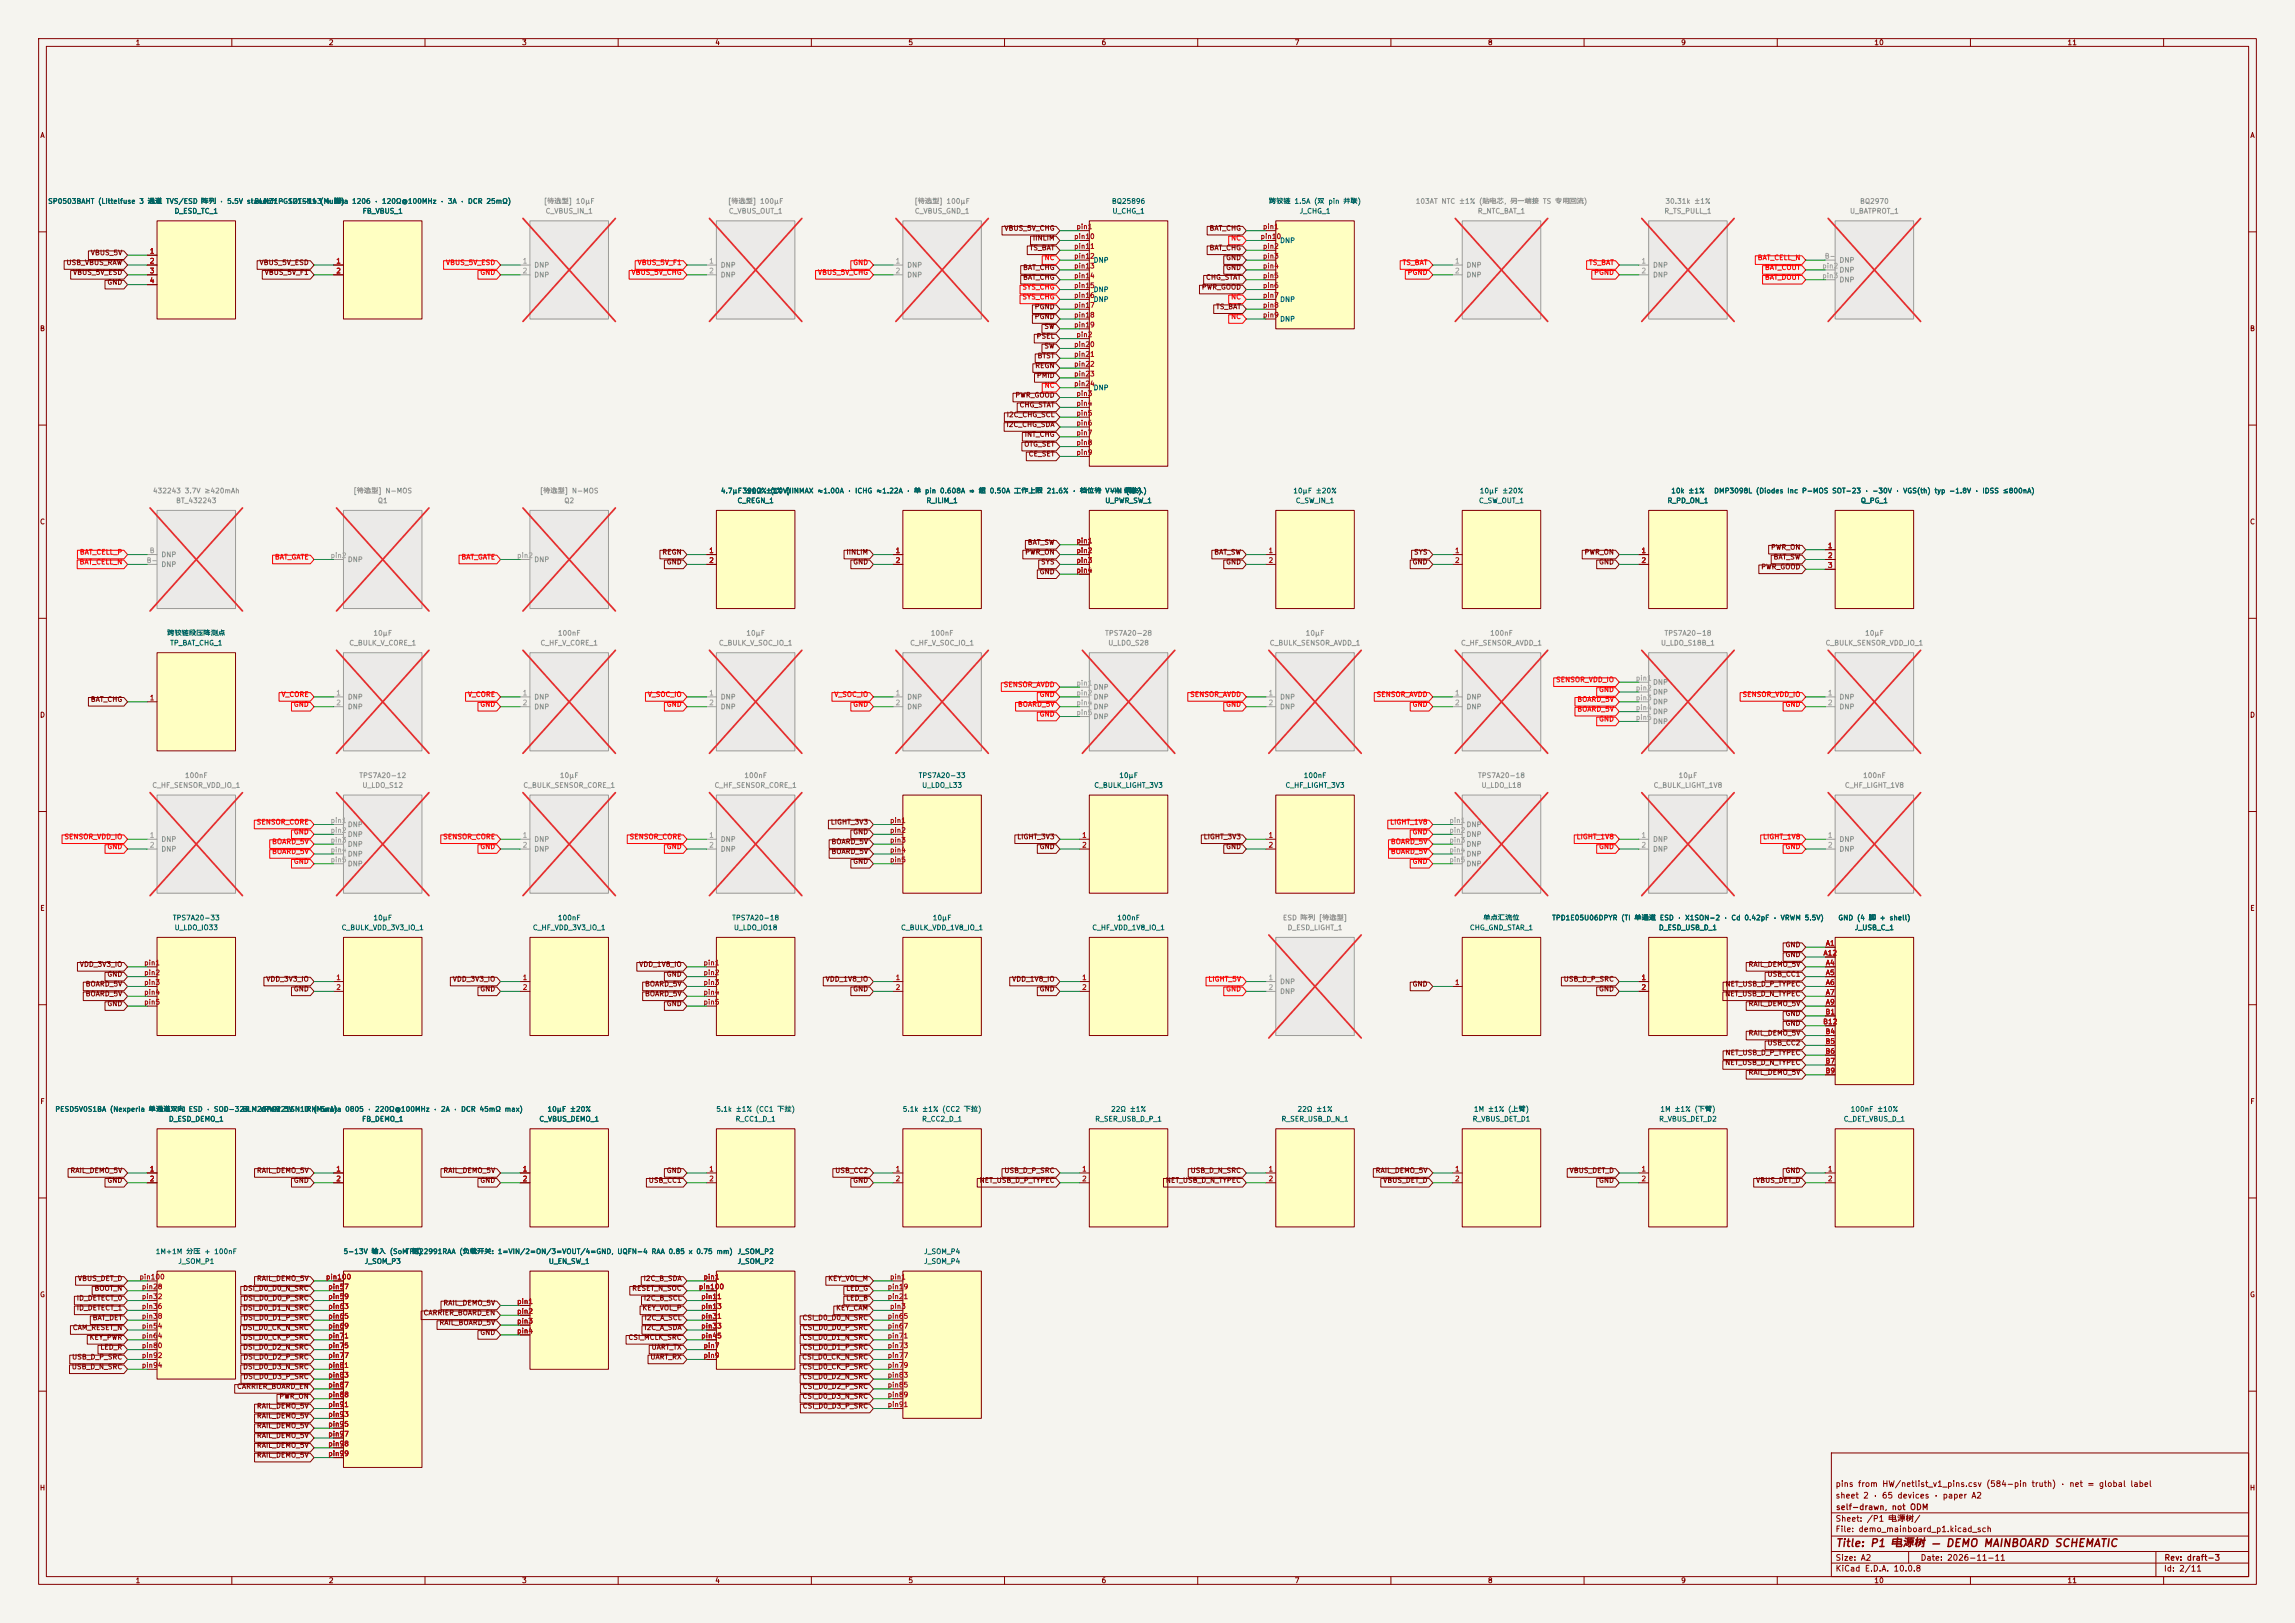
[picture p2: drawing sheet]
<svg xmlns="http://www.w3.org/2000/svg" width="594mm" height="420mm" viewBox="0 0 594 420" stroke-linecap="round" stroke-linejoin="round" font-family="sans-serif">
<defs><g id="words">
<text font-size="2" fill="#840000" x="475" y="400.8">Title: P1 电源树 — DEMO MAINBOARD SCHEMATIC</text>
<g font-size="1.5" fill="#840000">
<text x="475" y="388.1">sheet 2 · 65 devices · paper A2</text>
<text x="475" y="385.1">pins from HW/netlist_v1_pins.csv (584-pin truth) · net = global label</text>
<text x="475" y="394.1">Sheet: /P1 电源树/</text>
<text x="475.1" y="391.1">self-drawn, not ODM</text>
<text x="475" y="396.8">File: demo_mainboard_p1.kicad_sch</text>
<text x="475" y="407">KiCad E.D.A. 10.0.8</text>
<text x="475" y="404.2">Size: A2</text>
<text x="497" y="404.2">Date: 2026-11-11</text>
<text x="560" y="407">Id: 2/11</text>
<text x="560.1" y="404.2">Rev: draft-3</text>
</g>
<g font-size="1.3" fill="#840000">
<text x="35" y="12">1</text>
<text x="85" y="12">2</text>
<text x="135" y="12">3</text>
<text x="185" y="12">4</text>
<text x="235" y="12">5</text>
<text x="285" y="12">6</text>
<text x="335" y="12">7</text>
<text x="385" y="12">8</text>
<text x="435" y="12">9</text>
<text x="485" y="12">10</text>
<text x="535" y="12">11</text>
<text x="10.3" y="36">A</text>
<text x="582.3" y="36">A</text>
<text x="259.8" y="60">VBUS_5V_CHG</text>
<text x="266.4" y="65.1">TS_BAT</text>
<text x="267.2" y="62.5">IINLIM</text>
<text x="312.9" y="65.1">BAT_CHG</text>
<text x="312.9" y="60">BAT_CHG</text>
<text x="17.1" y="68.9">USB_VBUS_RAW</text>
<text x="18.8" y="71.4">VBUS_5V_ESD</text>
<text x="23.4" y="66.4">VBUS_5V</text>
<text x="67" y="68.9">VBUS_5V_ESD</text>
<text x="68.4" y="71.4">VBUS_5V_F1</text>
<text x="264.7" y="70.2">BAT_CHG</text>
<text x="317.2" y="70.2">GND</text>
<text x="317.2" y="67.6">GND</text>
<text x="27.7" y="74">GND</text>
<text x="264.7" y="72.7">BAT_CHG</text>
<text x="310.9" y="75.2">PWR_GOOD</text>
<text x="312" y="72.7">CHG_STAT</text>
<text x="267.7" y="80.3">PGND</text>
<text x="267.7" y="82.9">PGND</text>
<text x="314.6" y="80.3">TS_BAT</text>
<text x="10.2" y="86">B</text>
<text x="268.2" y="87.9">PSEL</text>
<text x="270.2" y="85.4">SW</text>
<text x="582.2" y="86">B</text>
<text x="267.8" y="95.6">REGN</text>
<text x="268.4" y="93">BTST</text>
<text x="270.2" y="90.5">SW</text>
<text x="268.2" y="98.1">PMID</text>
<text x="262.7" y="103.2">PWR_GOOD</text>
<text x="263.8" y="105.7">CHG_STAT</text>
<text x="260.4" y="110.8">I2C_CHG_SDA</text>
<text x="260.4" y="108.3">I2C_CHG_SCL</text>
<text x="265.1" y="113.3">INT_CHG</text>
<text x="265" y="115.9">OTG_SET</text>
<text x="266.1" y="118.4">CE_SET</text>
<text x="10.2" y="136">C</text>
<text x="582.2" y="136">C</text>
<text x="171.3" y="143.8">REGN</text>
<text x="218.9" y="143.8">IINLIM</text>
<text x="265.2" y="143.8">PWR_ON</text>
<text x="265.9" y="141.3">BAT_SW</text>
<text x="314.1" y="143.8">BAT_SW</text>
<text x="365.8" y="143.8">SYS</text>
<text x="410" y="143.8">PWR_ON</text>
<text x="458.2" y="142.6">PWR_ON</text>
<text x="172.4" y="146.4">GND</text>
<text x="220.7" y="146.4">GND</text>
<text x="269" y="148.9">GND</text>
<text x="269.3" y="146.4">SYS</text>
<text x="317.2" y="146.4">GND</text>
<text x="365.5" y="146.4">GND</text>
<text x="413.7" y="146.4">GND</text>
<text x="455.7" y="147.6">PWR_GOOD</text>
<text x="458.9" y="145.1">BAT_SW</text>
<text x="10.2" y="186">D</text>
<text x="23.4" y="181.9">BAT_CHG</text>
<text x="582.2" y="186">D</text>
<text x="214.9" y="213.7">LIGHT_3V3</text>
<text x="215.1" y="218.8">BOARD_5V</text>
<text x="215.1" y="221.3">BOARD_5V</text>
<text x="220.7" y="216.2">GND</text>
<text x="263.1" y="217.5">LIGHT_3V3</text>
<text x="269" y="220">GND</text>
<text x="311.4" y="217.5">LIGHT_3V3</text>
<text x="317.2" y="220">GND</text>
<text x="220.7" y="223.8">GND</text>
<text x="10.3" y="236">E</text>
<text x="582.3" y="236">E</text>
<text x="462" y="245.4">GND</text>
<text x="20.5" y="250.5">VDD_3V3_IO</text>
<text x="165.3" y="250.5">VDD_1V8_IO</text>
<text x="452.4" y="250.5">RAIL_DEMO_5V</text>
<text x="462" y="248">GND</text>
<text x="22" y="255.6">BOARD_5V</text>
<text x="27.7" y="253">GND</text>
<text x="68.8" y="254.3">VDD_3V3_IO</text>
<text x="75.9" y="256.9">GND</text>
<text x="117" y="254.3">VDD_3V3_IO</text>
<text x="124.2" y="256.9">GND</text>
<text x="166.8" y="255.6">BOARD_5V</text>
<text x="172.4" y="253">GND</text>
<text x="213.6" y="254.3">VDD_1V8_IO</text>
<text x="220.7" y="256.9">GND</text>
<text x="261.8" y="254.3">VDD_1V8_IO</text>
<text x="269" y="256.9">GND</text>
<text x="365.5" y="255.6">GND</text>
<text x="404.6" y="254.3">USB_D_P_SRC</text>
<text x="413.7" y="256.9">GND</text>
<text x="446.5" y="255.6">NET_USB_D_P_TYPEC</text>
<text x="457.3" y="253">USB_CC1</text>
<text x="22" y="258.1">BOARD_5V</text>
<text x="27.7" y="260.7">GND</text>
<text x="166.8" y="258.1">BOARD_5V</text>
<text x="172.4" y="260.7">GND</text>
<text x="446.4" y="258.1">NET_USB_D_N_TYPEC</text>
<text x="452.4" y="260.7">RAIL_DEMO_5V</text>
<text x="462" y="263.2">GND</text>
<text x="452.4" y="268.3">RAIL_DEMO_5V</text>
<text x="462" y="265.7">GND</text>
<text x="446.4" y="275.9">NET_USB_D_N_TYPEC</text>
<text x="446.5" y="273.4">NET_USB_D_P_TYPEC</text>
<text x="457.3" y="270.8">USB_CC2</text>
<text x="452.4" y="278.4">RAIL_DEMO_5V</text>
<text x="10.3" y="286">F</text>
<text x="582.3" y="286">F</text>
<text x="18.1" y="303.8">RAIL_DEMO_5V</text>
<text x="66.4" y="303.8">RAIL_DEMO_5V</text>
<text x="114.6" y="303.8">RAIL_DEMO_5V</text>
<text x="172.4" y="303.8">GND</text>
<text x="216" y="303.8">USB_CC2</text>
<text x="259.8" y="303.8">USB_D_P_SRC</text>
<text x="308" y="303.8">USB_D_N_SRC</text>
<text x="355.9" y="303.8">RAIL_DEMO_5V</text>
<text x="406.1" y="303.8">VBUS_DET_D</text>
<text x="462" y="303.8">GND</text>
<text x="27.7" y="306.4">GND</text>
<text x="75.9" y="306.4">GND</text>
<text x="124.2" y="306.4">GND</text>
<text x="167.8" y="306.4">USB_CC1</text>
<text x="220.7" y="306.4">GND</text>
<text x="253.4" y="306.4">NET_USB_D_P_TYPEC</text>
<text x="301.6" y="306.4">NET_USB_D_N_TYPEC</text>
<text x="357.9" y="306.4">VBUS_DET_D</text>
<text x="413.7" y="306.4">GND</text>
<text x="454.4" y="306.4">VBUS_DET_D</text>
<text x="10.2" y="336">G</text>
<text x="20" y="331.8">VBUS_DET_D</text>
<text x="24.3" y="334.3">BOOT_N</text>
<text x="62.8" y="334.3">DSI_D0_D0_N_SRC</text>
<text x="66.4" y="331.8">RAIL_DEMO_5V</text>
<text x="163.5" y="334.3">RESET_N_SOC</text>
<text x="166.4" y="331.8">I2C_B_SDA</text>
<text x="214.2" y="331.8">KEY_VOL_M</text>
<text x="218.9" y="334.3">LED_G</text>
<text x="582.2" y="336">G</text>
<text x="19.7" y="339.4">ID_DETECT_1</text>
<text x="19.7" y="336.9">ID_DETECT_0</text>
<text x="23.8" y="341.9">BAT_DET</text>
<text x="62.8" y="339.4">DSI_D0_D1_N_SRC</text>
<text x="62.8" y="341.9">DSI_D0_D1_P_SRC</text>
<text x="62.8" y="336.9">DSI_D0_D0_P_SRC</text>
<text x="109.5" y="340.7">CARRIER_BOARD_EN</text>
<text x="114.6" y="338.1">RAIL_DEMO_5V</text>
<text x="166.1" y="339.4">KEY_VOL_P</text>
<text x="166.5" y="336.9">I2C_B_SCL</text>
<text x="166.7" y="341.9">I2C_A_SCL</text>
<text x="207.6" y="341.9">CSI_D0_D0_N_SRC</text>
<text x="216.3" y="339.4">KEY_CAM</text>
<text x="218.9" y="336.9">LED_B</text>
<text x="18.7" y="344.5">CAM_RESET_N</text>
<text x="23.1" y="347">KEY_PWR</text>
<text x="62.7" y="344.5">DSI_D0_CK_N_SRC</text>
<text x="62.8" y="347">DSI_D0_CK_P_SRC</text>
<text x="113.6" y="343.2">RAIL_BOARD_5V</text>
<text x="124.2" y="345.8">GND</text>
<text x="162.5" y="347">CSI_MCLK_SRC</text>
<text x="166.6" y="344.5">I2C_A_SDA</text>
<text x="207.6" y="347">CSI_D0_D1_N_SRC</text>
<text x="207.6" y="344.5">CSI_D0_D0_P_SRC</text>
<text x="18.5" y="352.1">USB_D_P_SRC</text>
<text x="25.8" y="349.6">LED_R</text>
<text x="62.8" y="349.6">DSI_D0_D2_N_SRC</text>
<text x="62.8" y="352.1">DSI_D0_D2_P_SRC</text>
<text x="168.2" y="352.1">UART_RX</text>
<text x="168.5" y="349.6">UART_TX</text>
<text x="207.5" y="352.1">CSI_D0_CK_N_SRC</text>
<text x="207.6" y="349.6">CSI_D0_D1_P_SRC</text>
<text x="18.5" y="354.6">USB_D_N_SRC</text>
<text x="61.2" y="359.7">CARRIER_BOARD_EN</text>
<text x="62.8" y="354.6">DSI_D0_D3_N_SRC</text>
<text x="62.8" y="357.2">DSI_D0_D3_P_SRC</text>
<text x="207.6" y="357.2">CSI_D0_D2_N_SRC</text>
<text x="207.6" y="354.6">CSI_D0_CK_P_SRC</text>
<text x="207.6" y="359.7">CSI_D0_D2_P_SRC</text>
<text x="66.4" y="364.8">RAIL_DEMO_5V</text>
<text x="72.2" y="362.3">PWR_ON</text>
<text x="207.6" y="362.3">CSI_D0_D3_N_SRC</text>
<text x="207.6" y="364.8">CSI_D0_D3_P_SRC</text>
<text x="66.4" y="369.9">RAIL_DEMO_5V</text>
<text x="66.4" y="367.3">RAIL_DEMO_5V</text>
<text x="66.4" y="377.5">RAIL_DEMO_5V</text>
<text x="66.4" y="375">RAIL_DEMO_5V</text>
<text x="66.4" y="372.4">RAIL_DEMO_5V</text>
<text x="10.2" y="386">H</text>
<text x="582.2" y="386">H</text>
<text x="35" y="410">1</text>
<text x="85" y="410">2</text>
<text x="135" y="410">3</text>
<text x="185" y="410">4</text>
<text x="235" y="410">5</text>
<text x="285" y="410">6</text>
<text x="335" y="410">7</text>
<text x="385" y="410">8</text>
<text x="435" y="410">9</text>
<text x="485" y="410">10</text>
<text x="535" y="410">11</text>
</g>
<g font-size="1.3" fill="#006464">
<text x="12.3" y="53">SP0503BAHT (Littelfuse 3 通道 TVS/ESD 阵列 · 5.5V standoff · SOT-143 4 脚)</text>
<text x="65.7" y="53">BLM31PG121SN1 (Murata 1206 · 120Ω@100MHz · 3A · DCR 25mΩ)</text>
<text x="287.6" y="53">BQ25896</text>
<text x="328.3" y="53">跨铰链 1.5A (双 pin 并联)</text>
<text x="45" y="55.6">D_ESD_TC_1</text>
<text x="93.7" y="55.6">FB_VBUS_1</text>
<text x="287.8" y="55.6">U_CHG_1</text>
<text x="336.2" y="55.6">J_CHG_1</text>
<text x="331.2" y="63.2">DNP</text>
<text x="282.9" y="68.3">DNP</text>
<text x="282.9" y="75.9">DNP</text>
<text x="282.9" y="78.4">DNP</text>
<text x="331.2" y="78.4">DNP</text>
<text x="331.2" y="83.5">DNP</text>
<text x="282.9" y="101.3">DNP</text>
<text x="186.4" y="128">4.7µF390Ω</text>
<text x="190.7" y="130.5">C_REGN_1</text>
<text x="192.9" y="128">±10%±1% (IINMAX ≈1.00A · ICHG ≈1.22A · 单 pin 0.608A ⇒ 超 0.50A 工作上限 21.6% · 档位待 V-4</text>
<text x="199.3" y="128">(10V)</text>
<text x="239.7" y="130.5">R_ILIM_1</text>
<text x="285.9" y="130.5">U_PWR_SW_1</text>
<text x="287.3" y="128">VIN 裁决)</text>
<text x="291.2" y="128">(输入)</text>
<text x="334.6" y="128">10µF ±20%</text>
<text x="335.2" y="130.5">C_SW_IN_1</text>
<text x="382.7" y="130.5">C_SW_OUT_1</text>
<text x="382.9" y="128">10µF ±20%</text>
<text x="431.5" y="130.5">R_PD_ON_1</text>
<text x="432.4" y="128">10k ±1%</text>
<text x="443.5" y="128">DMP3098L (Diodes Inc P-MOS SOT-23 · −30V · VGS(th) typ −1.8V · IDSS ≤800nA)</text>
<text x="481.5" y="130.5">Q_PG_1</text>
<text x="43.2" y="164.8">跨铰链段压降测点</text>
<text x="43.9" y="167.3">TP_BAT_CHG_1</text>
<text x="237.6" y="201.6">TPS7A20-33</text>
<text x="289.6" y="201.6">10µF</text>
<text x="337.3" y="201.6">100nF</text>
<text x="238.5" y="204.2">U_LDO_L33</text>
<text x="283.1" y="204.2">C_BULK_LIGHT_3V3</text>
<text x="332.6" y="204.2">C_HF_LIGHT_3V3</text>
<text x="44.6" y="238.5">TPS7A20-33</text>
<text x="96.5" y="238.5">10µF</text>
<text x="144.3" y="238.5">100nF</text>
<text x="189.4" y="238.5">TPS7A20-18</text>
<text x="241.3" y="238.5">10µF</text>
<text x="289" y="238.5">100nF</text>
<text x="383.8" y="238.5">单点汇流位</text>
<text x="401.6" y="238.5">TPD1E05U06DPYR (TI 单通道 ESD · X1SON-2 · Cd 0.42pF · VRWM 5.5V)</text>
<text x="475.7" y="238.5">GND (4 脚 + shell)</text>
<text x="45" y="241">U_LDO_IO33</text>
<text x="88.3" y="241">C_BULK_VDD_3V3_IO_1</text>
<text x="137.8" y="241">C_HF_VDD_3V3_IO_1</text>
<text x="189.8" y="241">U_LDO_IO18</text>
<text x="233.1" y="241">C_BULK_VDD_1V8_IO_1</text>
<text x="282.6" y="241">C_HF_VDD_1V8_IO_1</text>
<text x="380.3" y="241">CHG_GND_STAR_1</text>
<text x="429.2" y="241">D_ESD_USB_D_1</text>
<text x="479.9" y="241">J_USB_C_1</text>
<text x="14.2" y="288">PESD5V0S1BA (Nexperia 单通道双向 ESD · SOD-323 · VRWM 5V · IRM 5nA)</text>
<text x="62.6" y="288">BLM21PG221SN1D (Murata 0805 · 220Ω@100MHz · 2A · DCR 45mΩ max)</text>
<text x="141.6" y="288">10µF ±20%</text>
<text x="185.3" y="288">5.1k ±1% (CC1 下拉)</text>
<text x="233.5" y="288">5.1k ±1% (CC2 下拉)</text>
<text x="287.4" y="288">22Ω ±1%</text>
<text x="335.7" y="288">22Ω ±1%</text>
<text x="381.4" y="288">1M ±1% (上臂)</text>
<text x="429.6" y="288">1M ±1% (下臂)</text>
<text x="478.9" y="288">100nF ±10%</text>
<text x="43.6" y="290.5">D_ESD_DEMO_1</text>
<text x="93.6" y="290.5">FB_DEMO_1</text>
<text x="139.5" y="290.5">C_VBUS_DEMO_1</text>
<text x="190.3" y="290.5">R_CC1_D_1</text>
<text x="238.5" y="290.5">R_CC2_D_1</text>
<text x="283.3" y="290.5">R_SER_USB_D_P_1</text>
<text x="331.6" y="290.5">R_SER_USB_D_N_1</text>
<text x="381" y="290.5">R_VBUS_DET_D1</text>
<text x="429.3" y="290.5">R_VBUS_DET_D2</text>
<text x="477.1" y="290.5">C_DET_VBUS_D_1</text>
<text x="40.2" y="324.8">1M+1M 分压 + 100nF</text>
<text x="46" y="327.4">J_SOM_P1</text>
<text x="88.8" y="324.8">5-13V 输入 (SoM 侧)</text>
<text x="94.2" y="327.4">J_SOM_P3</text>
<text x="104.9" y="324.8">TPS22991RAA (负载开关: 1=VIN/2=ON/3=VOUT/4=GND, UQFN-4 RAA 0.85 x 0.75 mm)</text>
<text x="141.9" y="327.4">U_EN_SW_1</text>
<text x="190.8" y="327.4">J_SOM_P2</text>
<text x="190.8" y="324.8">J_SOM_P2</text>
<text x="239" y="327.4">J_SOM_P4</text>
<text x="239" y="324.8">J_SOM_P4</text>
</g>
<g font-size="1.3" fill="#939391">
<text x="140.6" y="53">[待选型] 10µF</text>
<text x="188.3" y="53">[待选型] 100µF</text>
<text x="236.5" y="53">[待选型] 100µF</text>
<text x="366.3" y="53">103AT NTC ±1% (贴电芯, 另一端接 TS 专用回流)</text>
<text x="430.9" y="53">30.31k ±1%</text>
<text x="481.3" y="53">BQ2970</text>
<text x="141.1" y="55.6">C_VBUS_IN_1</text>
<text x="188.5" y="55.6">C_VBUS_OUT_1</text>
<text x="236.6" y="55.6">C_VBUS_GND_1</text>
<text x="382.4" y="55.6">R_NTC_BAT_1</text>
<text x="430.6" y="55.6">R_TS_PULL_1</text>
<text x="478.7" y="55.6">U_BATPROT_1</text>
<text x="138.1" y="69.5">DNP</text>
<text x="186.4" y="69.5">DNP</text>
<text x="234.7" y="69.5">DNP</text>
<text x="379.4" y="69.5">DNP</text>
<text x="427.7" y="69.5">DNP</text>
<text x="476" y="68.3">DNP</text>
<text x="476" y="70.8">DNP</text>
<text x="138.1" y="72.1">DNP</text>
<text x="186.4" y="72.1">DNP</text>
<text x="234.7" y="72.1">DNP</text>
<text x="379.4" y="72.1">DNP</text>
<text x="427.7" y="72.1">DNP</text>
<text x="476" y="73.4">DNP</text>
<text x="39.5" y="128">432243 3.7V ≥420mAh</text>
<text x="45.4" y="130.5">BT_432243</text>
<text x="91.3" y="128">[待选型] N-MOS</text>
<text x="97.7" y="130.5">Q1</text>
<text x="139.6" y="128">[待选型] N-MOS</text>
<text x="145.9" y="130.5">Q2</text>
<text x="41.6" y="144.5">DNP</text>
<text x="41.6" y="147">DNP</text>
<text x="89.9" y="145.7">DNP</text>
<text x="138.1" y="145.7">DNP</text>
<text x="90.3" y="167.3">C_BULK_V_CORE_1</text>
<text x="96.5" y="164.8">10µF</text>
<text x="139.8" y="167.3">C_HF_V_CORE_1</text>
<text x="144.3" y="164.8">100nF</text>
<text x="185.9" y="167.3">C_BULK_V_SOC_IO_1</text>
<text x="193" y="164.8">10µF</text>
<text x="235.4" y="167.3">C_HF_V_SOC_IO_1</text>
<text x="240.8" y="164.8">100nF</text>
<text x="285.9" y="164.8">TPS7A20-28</text>
<text x="286.7" y="167.3">U_LDO_S28</text>
<text x="328.5" y="167.3">C_BULK_SENSOR_AVDD_1</text>
<text x="337.8" y="164.8">10µF</text>
<text x="378" y="167.3">C_HF_SENSOR_AVDD_1</text>
<text x="385.6" y="164.8">100nF</text>
<text x="429.8" y="167.3">U_LDO_S18B_1</text>
<text x="430.7" y="164.8">TPS7A20-18</text>
<text x="472.4" y="167.3">C_BULK_SENSOR_VDD_IO_1</text>
<text x="482.6" y="164.8">10µF</text>
<text x="282.9" y="178.8">DNP</text>
<text x="427.7" y="177.5">DNP</text>
<text x="89.9" y="181.3">DNP</text>
<text x="89.9" y="183.8">DNP</text>
<text x="138.1" y="181.3">DNP</text>
<text x="138.1" y="183.8">DNP</text>
<text x="186.4" y="181.3">DNP</text>
<text x="186.4" y="183.8">DNP</text>
<text x="234.7" y="181.3">DNP</text>
<text x="234.7" y="183.8">DNP</text>
<text x="282.9" y="181.3">DNP</text>
<text x="282.9" y="183.8">DNP</text>
<text x="331.2" y="181.3">DNP</text>
<text x="331.2" y="183.8">DNP</text>
<text x="379.4" y="181.3">DNP</text>
<text x="379.4" y="183.8">DNP</text>
<text x="427.7" y="180">DNP</text>
<text x="427.7" y="182.6">DNP</text>
<text x="427.7" y="185.1">DNP</text>
<text x="476" y="181.3">DNP</text>
<text x="476" y="183.8">DNP</text>
<text x="282.9" y="186.4">DNP</text>
<text x="427.7" y="187.7">DNP</text>
<text x="47.7" y="201.6">100nF</text>
<text x="92.9" y="201.6">TPS7A20-12</text>
<text x="144.8" y="201.6">10µF</text>
<text x="192.5" y="201.6">100nF</text>
<text x="382.4" y="201.6">TPS7A20-18</text>
<text x="434.3" y="201.6">10µF</text>
<text x="482.1" y="201.6">100nF</text>
<text x="39.3" y="204.2">C_HF_SENSOR_VDD_IO_1</text>
<text x="93.7" y="204.2">U_LDO_S12</text>
<text x="135.3" y="204.2">C_BULK_SENSOR_CORE_1</text>
<text x="184.8" y="204.2">C_HF_SENSOR_CORE_1</text>
<text x="383.3" y="204.2">U_LDO_L18</text>
<text x="427.9" y="204.2">C_BULK_LIGHT_1V8</text>
<text x="477.4" y="204.2">C_HF_LIGHT_1V8</text>
<text x="89.9" y="214.3">DNP</text>
<text x="379.4" y="214.3">DNP</text>
<text x="41.6" y="218.1">DNP</text>
<text x="41.6" y="220.7">DNP</text>
<text x="89.9" y="216.9">DNP</text>
<text x="89.9" y="219.4">DNP</text>
<text x="89.9" y="221.9">DNP</text>
<text x="138.1" y="218.1">DNP</text>
<text x="138.1" y="220.7">DNP</text>
<text x="186.4" y="218.1">DNP</text>
<text x="186.4" y="220.7">DNP</text>
<text x="379.4" y="216.9">DNP</text>
<text x="379.4" y="219.4">DNP</text>
<text x="379.4" y="221.9">DNP</text>
<text x="427.7" y="218.1">DNP</text>
<text x="427.7" y="220.7">DNP</text>
<text x="476" y="218.1">DNP</text>
<text x="476" y="220.7">DNP</text>
<text x="89.9" y="224.5">DNP</text>
<text x="379.4" y="224.5">DNP</text>
<text x="331.9" y="238.5">ESD 阵列 [待选型]</text>
<text x="333.1" y="241">D_ESD_LIGHT_1</text>
<text x="331.2" y="255">DNP</text>
<text x="331.2" y="257.5">DNP</text>
</g>
<g font-size="1.3" fill="#a90000">
<text x="278.5" y="59.6">pin1</text>
<text x="326.7" y="59.6">pin1</text>
<text x="38.6" y="66">1</text>
<text x="277.9" y="62.1">pin10</text>
<text x="277.9" y="64.7">pin11</text>
<text x="326.1" y="62.1">pin10</text>
<text x="326.7" y="64.7">pin2</text>
<text x="38.6" y="68.5">2</text>
<text x="38.6" y="71">3</text>
<text x="86.9" y="68.5">1</text>
<text x="86.9" y="71">2</text>
<text x="277.9" y="67.2">pin12</text>
<text x="277.9" y="69.8">pin13</text>
<text x="326.7" y="67.2">pin3</text>
<text x="326.7" y="69.8">pin4</text>
<text x="38.6" y="73.6">4</text>
<text x="277.9" y="72.3">pin14</text>
<text x="277.9" y="74.8">pin15</text>
<text x="277.9" y="77.4">pin16</text>
<text x="326.7" y="72.3">pin5</text>
<text x="326.7" y="74.8">pin6</text>
<text x="326.7" y="77.4">pin7</text>
<text x="277.9" y="79.9">pin17</text>
<text x="277.9" y="82.5">pin18</text>
<text x="326.7" y="79.9">pin8</text>
<text x="326.7" y="82.5">pin9</text>
<text x="277.9" y="85">pin19</text>
<text x="278.5" y="87.5">pin2</text>
<text x="277.9" y="90.1">pin20</text>
<text x="277.9" y="92.6">pin21</text>
<text x="277.9" y="95.2">pin22</text>
<text x="277.9" y="97.7">pin23</text>
<text x="277.9" y="100.2">pin24</text>
<text x="278.5" y="102.8">pin3</text>
<text x="278.5" y="105.3">pin4</text>
<text x="278.5" y="107.9">pin5</text>
<text x="278.5" y="110.4">pin6</text>
<text x="278.5" y="112.9">pin7</text>
<text x="278.5" y="115.5">pin8</text>
<text x="278.5" y="118">pin9</text>
<text x="183.4" y="143.4">1</text>
<text x="231.7" y="143.4">1</text>
<text x="278.5" y="140.9">pin1</text>
<text x="278.5" y="143.4">pin2</text>
<text x="328.2" y="143.4">1</text>
<text x="376.5" y="143.4">1</text>
<text x="424.7" y="143.4">1</text>
<text x="473" y="142.2">1</text>
<text x="183.4" y="146">2</text>
<text x="231.7" y="146">2</text>
<text x="278.5" y="146">pin3</text>
<text x="278.5" y="148.5">pin4</text>
<text x="328.2" y="146">2</text>
<text x="376.5" y="146">2</text>
<text x="424.7" y="146">2</text>
<text x="473" y="144.7">2</text>
<text x="473" y="147.2">3</text>
<text x="38.6" y="181.5">1</text>
<text x="230.2" y="213.3">pin1</text>
<text x="230.2" y="215.8">pin2</text>
<text x="230.2" y="218.4">pin3</text>
<text x="230.2" y="220.9">pin4</text>
<text x="279.9" y="217.1">1</text>
<text x="279.9" y="219.6">2</text>
<text x="328.2" y="217.1">1</text>
<text x="328.2" y="219.6">2</text>
<text x="230.2" y="223.4">pin5</text>
<text x="472.4" y="245">A1</text>
<text x="37.2" y="250.1">pin1</text>
<text x="182" y="250.1">pin1</text>
<text x="471.8" y="247.6">A12</text>
<text x="472.4" y="250.1">A4</text>
<text x="37.2" y="252.6">pin2</text>
<text x="37.2" y="255.2">pin3</text>
<text x="37.2" y="257.7">pin4</text>
<text x="86.9" y="253.9">1</text>
<text x="86.9" y="256.5">2</text>
<text x="135.2" y="253.9">1</text>
<text x="135.2" y="256.5">2</text>
<text x="182" y="252.6">pin2</text>
<text x="182" y="255.2">pin3</text>
<text x="182" y="257.7">pin4</text>
<text x="231.7" y="253.9">1</text>
<text x="231.7" y="256.5">2</text>
<text x="279.9" y="253.9">1</text>
<text x="279.9" y="256.5">2</text>
<text x="376.5" y="255.2">1</text>
<text x="424.7" y="253.9">1</text>
<text x="424.7" y="256.5">2</text>
<text x="472.4" y="252.6">A5</text>
<text x="472.4" y="255.2">A6</text>
<text x="472.4" y="257.7">A7</text>
<text x="37.2" y="260.3">pin5</text>
<text x="182" y="260.3">pin5</text>
<text x="472.3" y="262.8">B1</text>
<text x="472.4" y="260.3">A9</text>
<text x="471.7" y="265.3">B12</text>
<text x="472.3" y="267.9">B4</text>
<text x="472.3" y="270.4">B5</text>
<text x="472.3" y="273">B6</text>
<text x="472.3" y="275.5">B7</text>
<text x="472.3" y="278">B9</text>
<text x="38.6" y="303.4">1</text>
<text x="38.6" y="306">2</text>
<text x="86.9" y="303.4">1</text>
<text x="86.9" y="306">2</text>
<text x="135.2" y="303.4">1</text>
<text x="135.2" y="306">2</text>
<text x="183.4" y="303.4">1</text>
<text x="183.4" y="306">2</text>
<text x="231.7" y="303.4">1</text>
<text x="231.7" y="306">2</text>
<text x="279.9" y="303.4">1</text>
<text x="279.9" y="306">2</text>
<text x="328.2" y="303.4">1</text>
<text x="328.2" y="306">2</text>
<text x="376.5" y="303.4">1</text>
<text x="376.5" y="306">2</text>
<text x="424.7" y="303.4">1</text>
<text x="424.7" y="306">2</text>
<text x="473" y="303.4">1</text>
<text x="473" y="306">2</text>
<text x="36" y="331.4">pin100</text>
<text x="36.6" y="333.9">pin28</text>
<text x="84.2" y="331.4">pin100</text>
<text x="84.8" y="333.9">pin57</text>
<text x="180.8" y="333.9">pin100</text>
<text x="182" y="331.4">pin1</text>
<text x="229.6" y="333.9">pin19</text>
<text x="230.2" y="331.4">pin1</text>
<text x="36.6" y="336.5">pin32</text>
<text x="36.6" y="339">pin36</text>
<text x="36.6" y="341.5">pin38</text>
<text x="84.8" y="336.5">pin59</text>
<text x="84.8" y="339">pin63</text>
<text x="84.8" y="341.5">pin65</text>
<text x="133.7" y="337.7">pin1</text>
<text x="133.7" y="340.3">pin2</text>
<text x="181.4" y="336.5">pin11</text>
<text x="181.4" y="339">pin13</text>
<text x="181.4" y="341.5">pin31</text>
<text x="229.6" y="336.5">pin21</text>
<text x="229.6" y="341.5">pin65</text>
<text x="230.2" y="339">pin3</text>
<text x="36.6" y="344.1">pin54</text>
<text x="36.6" y="346.6">pin64</text>
<text x="84.8" y="344.1">pin69</text>
<text x="84.8" y="346.6">pin71</text>
<text x="133.7" y="342.8">pin3</text>
<text x="133.7" y="345.4">pin4</text>
<text x="181.4" y="344.1">pin33</text>
<text x="181.4" y="346.6">pin45</text>
<text x="229.6" y="344.1">pin67</text>
<text x="229.6" y="346.6">pin71</text>
<text x="36.6" y="349.2">pin80</text>
<text x="36.6" y="351.7">pin92</text>
<text x="84.8" y="349.2">pin75</text>
<text x="84.8" y="351.7">pin77</text>
<text x="182" y="349.2">pin7</text>
<text x="182" y="351.7">pin9</text>
<text x="229.6" y="349.2">pin73</text>
<text x="229.6" y="351.7">pin77</text>
<text x="36.6" y="354.2">pin94</text>
<text x="84.8" y="354.2">pin81</text>
<text x="84.8" y="356.8">pin83</text>
<text x="84.8" y="359.3">pin87</text>
<text x="229.6" y="354.2">pin79</text>
<text x="229.6" y="356.8">pin83</text>
<text x="229.6" y="359.3">pin85</text>
<text x="84.8" y="361.9">pin88</text>
<text x="84.8" y="364.4">pin91</text>
<text x="229.6" y="361.9">pin89</text>
<text x="229.6" y="364.4">pin91</text>
<text x="84.8" y="366.9">pin93</text>
<text x="84.8" y="369.5">pin95</text>
<text x="84.8" y="372">pin97</text>
<text x="84.8" y="374.6">pin98</text>
<text x="84.8" y="377.1">pin99</text>
</g>
<g font-size="1.3" fill="#f00">
<text x="318.5" y="62.5">NC</text>
<text x="115.3" y="68.9">VBUS_5V_ESD</text>
<text x="124.2" y="71.4">GND</text>
<text x="163.3" y="71.4">VBUS_5V_CHG</text>
<text x="164.9" y="68.9">VBUS_5V_F1</text>
<text x="211.6" y="71.4">VBUS_5V_CHG</text>
<text x="220.7" y="68.9">GND</text>
<text x="270.2" y="67.6">NC</text>
<text x="362.9" y="68.9">TS_BAT</text>
<text x="364.2" y="71.4">PGND</text>
<text x="411.1" y="68.9">TS_BAT</text>
<text x="412.5" y="71.4">PGND</text>
<text x="454.8" y="67.6">BAT_CELL_N</text>
<text x="456.7" y="70.2">BAT_COUT</text>
<text x="264.5" y="77.8">SYS_CHG</text>
<text x="264.5" y="75.2">SYS_CHG</text>
<text x="318.5" y="77.8">NC</text>
<text x="456.7" y="72.7">BAT_DOUT</text>
<text x="318.5" y="82.9">NC</text>
<text x="270.2" y="100.6">NC</text>
<text x="20.5" y="143.8">BAT_CELL_P</text>
<text x="20.5" y="146.4">BAT_CELL_N</text>
<text x="71" y="145.1">BAT_GATE</text>
<text x="119.3" y="145.1">BAT_GATE</text>
<text x="259.6" y="178.1">SENSOR_AVDD</text>
<text x="402.6" y="176.8">SENSOR_VDD_IO</text>
<text x="413.7" y="179.4">GND</text>
<text x="72.7" y="180.7">V_CORE</text>
<text x="75.9" y="183.2">GND</text>
<text x="121" y="180.7">V_CORE</text>
<text x="124.2" y="183.2">GND</text>
<text x="167.5" y="180.7">V_SOC_IO</text>
<text x="172.4" y="183.2">GND</text>
<text x="215.8" y="180.7">V_SOC_IO</text>
<text x="220.7" y="183.2">GND</text>
<text x="263.3" y="183.2">BOARD_5V</text>
<text x="269" y="185.7">GND</text>
<text x="269" y="180.7">GND</text>
<text x="307.9" y="180.7">SENSOR_AVDD</text>
<text x="317.2" y="183.2">GND</text>
<text x="356.2" y="180.7">SENSOR_AVDD</text>
<text x="365.5" y="183.2">GND</text>
<text x="408.1" y="181.9">BOARD_5V</text>
<text x="408.1" y="184.5">BOARD_5V</text>
<text x="450.9" y="180.7">SENSOR_VDD_IO</text>
<text x="462" y="183.2">GND</text>
<text x="413.7" y="187">GND</text>
<text x="66.3" y="213.7">SENSOR_CORE</text>
<text x="359.7" y="213.7">LIGHT_1V8</text>
<text x="16.5" y="217.5">SENSOR_VDD_IO</text>
<text x="27.7" y="220">GND</text>
<text x="70.3" y="218.8">BOARD_5V</text>
<text x="70.3" y="221.3">BOARD_5V</text>
<text x="75.9" y="216.2">GND</text>
<text x="114.6" y="217.5">SENSOR_CORE</text>
<text x="124.2" y="220">GND</text>
<text x="162.8" y="217.5">SENSOR_CORE</text>
<text x="172.4" y="220">GND</text>
<text x="359.8" y="218.8">BOARD_5V</text>
<text x="359.8" y="221.3">BOARD_5V</text>
<text x="365.5" y="216.2">GND</text>
<text x="407.9" y="217.5">LIGHT_1V8</text>
<text x="413.7" y="220">GND</text>
<text x="456.2" y="217.5">LIGHT_1V8</text>
<text x="462" y="220">GND</text>
<text x="75.9" y="223.8">GND</text>
<text x="365.5" y="223.8">GND</text>
<text x="312.6" y="254.3">LIGHT_5V</text>
<text x="317.2" y="256.9">GND</text>
</g>
<g font-size="1.3" fill="#a5a4a2">
<text x="135.2" y="68.5">1</text>
<text x="135.2" y="71">2</text>
<text x="183.4" y="68.5">1</text>
<text x="183.4" y="71">2</text>
<text x="231.7" y="68.5">1</text>
<text x="231.7" y="71">2</text>
<text x="376.5" y="68.5">1</text>
<text x="376.5" y="71">2</text>
<text x="424.7" y="68.5">1</text>
<text x="424.7" y="71">2</text>
<text x="471.5" y="69.8">pin2</text>
<text x="472.2" y="67.2">B-</text>
<text x="471.5" y="72.3">pin3</text>
<text x="38.6" y="143.4">B</text>
<text x="37.8" y="146">B-</text>
<text x="85.4" y="144.7">pin2</text>
<text x="133.7" y="144.7">pin2</text>
<text x="278.5" y="177.7">pin1</text>
<text x="423.3" y="176.4">pin1</text>
<text x="423.3" y="179">pin2</text>
<text x="86.9" y="180.3">1</text>
<text x="86.9" y="182.8">2</text>
<text x="135.2" y="180.3">1</text>
<text x="135.2" y="182.8">2</text>
<text x="183.4" y="180.3">1</text>
<text x="183.4" y="182.8">2</text>
<text x="231.7" y="180.3">1</text>
<text x="231.7" y="182.8">2</text>
<text x="278.5" y="180.3">pin2</text>
<text x="278.5" y="182.8">pin4</text>
<text x="278.5" y="185.3">pin5</text>
<text x="328.2" y="180.3">1</text>
<text x="328.2" y="182.8">2</text>
<text x="376.5" y="180.3">1</text>
<text x="376.5" y="182.8">2</text>
<text x="423.3" y="181.5">pin3</text>
<text x="423.3" y="184.1">pin4</text>
<text x="473" y="180.3">1</text>
<text x="473" y="182.8">2</text>
<text x="423.3" y="186.6">pin5</text>
<text x="85.4" y="213.3">pin1</text>
<text x="85.4" y="215.8">pin2</text>
<text x="375" y="213.3">pin1</text>
<text x="375" y="215.8">pin2</text>
<text x="38.6" y="217.1">1</text>
<text x="38.6" y="219.6">2</text>
<text x="85.4" y="218.4">pin3</text>
<text x="85.4" y="220.9">pin4</text>
<text x="135.2" y="217.1">1</text>
<text x="135.2" y="219.6">2</text>
<text x="183.4" y="217.1">1</text>
<text x="183.4" y="219.6">2</text>
<text x="375" y="218.4">pin3</text>
<text x="375" y="220.9">pin4</text>
<text x="424.7" y="217.1">1</text>
<text x="424.7" y="219.6">2</text>
<text x="473" y="217.1">1</text>
<text x="473" y="219.6">2</text>
<text x="85.4" y="223.4">pin5</text>
<text x="375" y="223.4">pin5</text>
<text x="328.2" y="253.9">1</text>
<text x="328.2" y="256.5">2</text>
</g>
</g></defs>
<path d="M0 0h594v420h-594z" fill="#f5f4ef" stroke="#f5f4ef" stroke-width=".26"/>
<g fill="none" stroke="#840000" stroke-width=".26">
<path d="M10 10h574v400h-574zM12 12h570v396h-570zM60 10v2M110 10v2M160 10v2M210 10v2M260 10v2M310 10v2M360 10v2M410 10v2M460 10v2M510 10v2"/>
<path d="M560 10v2M10 60h2M582 60h2M10 110h2M582 110h2M10 160h2M582 160h2M10 210h2M582 210h2M10 260h2M582 260h2M10 310h2"/>
<path d="M582 310h2M10 360h2M474 376h108v32h-108zM582 360h2M474 397.5h108M474 391.5h108M60 408v2M110 408v2M160 408v2M210 408v2M260 408v2M310 408v2"/>
<path d="M360 408v2M410 408v2M460 408v2M474 404.5h108M474 401.5h108M494 401.5v3M510 408v2M558 401.5v6.5M560 408v2"/>
</g>
<path d="M475 132.1h20.3v25.4h-20.3z" fill="#ffffc2"/>
<path d="M475 132.1h20.3v25.4h-20.3zM472.4 142.2h2.6M472.4 144.8h2.6M472.4 147.3h2.6" fill="none" stroke="#840000" stroke-width=".26"/>
<path d="M281.9 132.1h20.4v25.4h-20.4z" fill="#ffffc2"/>
<path d="M281.9 132.1h20.4v25.4h-20.4zM279.4 141h2.5M279.4 143.5h2.5M279.4 146.1h2.5M279.4 148.6h2.5" fill="none" stroke="#840000" stroke-width=".26"/>
<path d="M88.9 205.7h20.3v25.4h-20.3z" fill="#ebeae8"/>
<path d="M86.4 213.4h2.5M86.4 215.9h2.5M86.4 218.4h2.5M88.9 205.7h20.3v25.4h-20.3zM86.4 221h2.5M86.4 223.5h2.5" fill="none" stroke="#9c9b98" stroke-width=".26"/>
<path d="M87.1 205.1l23.9 26.7M111 205.1l-23.9 26.7" fill="none" stroke="#e12e31" stroke-width=".46"/>
<path d="M88.9 242.6h20.3v25.4h-20.3z" fill="#ffffc2"/>
<path d="M86.4 254h2.5M86.4 256.5h2.5M88.9 242.6h20.3v25.4h-20.3z" fill="none" stroke="#840000" stroke-width=".26"/>
<path d="M137.2 132.1h20.3v25.4h-20.3z" fill="#ebeae8"/>
<path d="M137.2 132.1h20.3v25.4h-20.3zM134.6 144.8h2.6" fill="none" stroke="#9c9b98" stroke-width=".26"/>
<path d="M135.4 131.5l23.9 26.6M159.3 131.5l-23.9 26.6" fill="none" stroke="#e12e31" stroke-width=".46"/>
<path d="M137.2 168.9h20.3v25.4h-20.3z" fill="#ebeae8"/>
<path d="M137.2 168.9h20.3v25.4h-20.3zM134.6 180.3h2.6M134.6 182.9h2.6" fill="none" stroke="#9c9b98" stroke-width=".26"/>
<path d="M135.4 168.3l23.9 26.6M159.3 168.3l-23.9 26.6" fill="none" stroke="#e12e31" stroke-width=".46"/>
<path d="M137.2 205.7h20.3v25.4h-20.3z" fill="#ebeae8"/>
<path d="M134.6 217.2h2.6M134.6 219.7h2.6M137.2 205.7h20.3v25.4h-20.3z" fill="none" stroke="#9c9b98" stroke-width=".26"/>
<path d="M135.4 205.1l23.9 26.7M159.3 205.1l-23.9 26.7" fill="none" stroke="#e12e31" stroke-width=".46"/>
<path d="M185.4 328.9h20.3v25.4h-20.3z" fill="#ffffc2"/>
<path d="M182.9 331.5h2.5M182.9 336.6h2.5M182.9 339.1h2.5M182.9 334h2.5M185.4 328.9h20.3v25.4h-20.3zM182.9 349.3h2.5M182.9 351.8h2.5M182.9 341.6h2.5M182.9 344.2h2.5M182.9 346.7h2.5" fill="none" stroke="#840000" stroke-width=".26"/>
<path d="M88.9 292.1h20.3v25.4h-20.3z" fill="#ffffc2"/>
<path d="M88.9 292.1h20.3v25.4h-20.3zM86.4 303.5h2.5M86.4 306.1h2.5" fill="none" stroke="#840000" stroke-width=".26"/>
<path d="M88.9 132.1h20.3v25.4h-20.3z" fill="#ebeae8"/>
<path d="M88.9 132.1h20.3v25.4h-20.3zM86.4 144.8h2.5" fill="none" stroke="#9c9b98" stroke-width=".26"/>
<path d="M87.1 131.5l23.9 26.6M111 131.5l-23.9 26.6" fill="none" stroke="#e12e31" stroke-width=".46"/>
<path d="M185.4 292.1h20.3v25.4h-20.3z" fill="#ffffc2"/>
<path d="M185.4 292.1h20.3v25.4h-20.3zM182.9 303.5h2.5M182.9 306.1h2.5" fill="none" stroke="#840000" stroke-width=".26"/>
<path d="M88.9 328.9h20.3v50.8h-20.3z" fill="#ffffc2"/>
<g fill="none" stroke="#840000" stroke-width=".26">
<path d="M86.4 334h2.5M86.4 336.6h2.5M86.4 339.1h2.5M86.4 331.5h2.5M88.9 328.9h20.3v50.8h-20.3zM86.4 341.6h2.5M86.4 344.2h2.5M86.4 346.7h2.5M86.4 349.3h2.5M86.4 351.8h2.5M86.4 354.3h2.5M86.4 356.9h2.5"/>
<path d="M86.4 359.4h2.5M86.4 362h2.5M86.4 364.5h2.5M86.4 367h2.5M86.4 369.6h2.5M86.4 372.1h2.5M86.4 374.7h2.5M86.4 377.2h2.5"/>
</g>
<path d="M475 168.9h20.3v25.4h-20.3z" fill="#ebeae8"/>
<path d="M475 168.9h20.3v25.4h-20.3zM472.4 180.3h2.6M472.4 182.9h2.6" fill="none" stroke="#9c9b98" stroke-width=".26"/>
<path d="M473.2 168.3l23.9 26.6M497.1 168.3l-23.9 26.6" fill="none" stroke="#e12e31" stroke-width=".46"/>
<path d="M40.6 292.1h20.4v25.4h-20.4z" fill="#ffffc2"/>
<path d="M40.6 292.1h20.4v25.4h-20.4zM38.1 303.5h2.5M38.1 306.1h2.5" fill="none" stroke="#840000" stroke-width=".26"/>
<path d="M233.7 292.1h20.3v25.4h-20.3z" fill="#ffffc2"/>
<path d="M233.7 292.1h20.3v25.4h-20.3zM231.1 303.5h2.6M231.1 306.1h2.6" fill="none" stroke="#840000" stroke-width=".26"/>
<path d="M426.7 168.9h20.3v25.4h-20.3z" fill="#ebeae8"/>
<path d="M424.2 176.5h2.5M424.2 179.1h2.5M426.7 168.9h20.3v25.4h-20.3zM424.2 181.6h2.5M424.2 184.2h2.5M424.2 186.7h2.5" fill="none" stroke="#9c9b98" stroke-width=".26"/>
<path d="M424.9 168.3l23.9 26.6M448.8 168.3l-23.9 26.6" fill="none" stroke="#e12e31" stroke-width=".46"/>
<path d="M378.5 168.9h20.3v25.4h-20.3z" fill="#ebeae8"/>
<path d="M378.5 168.9h20.3v25.4h-20.3zM375.9 180.3h2.6M375.9 182.9h2.6" fill="none" stroke="#9c9b98" stroke-width=".26"/>
<path d="M376.7 168.3l23.9 26.6M400.6 168.3l-23.9 26.6" fill="none" stroke="#e12e31" stroke-width=".46"/>
<path d="M378.5 132.1h20.3v25.4h-20.3z" fill="#ffffc2"/>
<path d="M378.5 132.1h20.3v25.4h-20.3zM375.9 143.5h2.6M375.9 146.1h2.6" fill="none" stroke="#840000" stroke-width=".26"/>
<path d="M426.7 132.1h20.3v25.4h-20.3z" fill="#ffffc2"/>
<path d="M426.7 132.1h20.3v25.4h-20.3zM424.2 143.5h2.5M424.2 146.1h2.5" fill="none" stroke="#840000" stroke-width=".26"/>
<path d="M233.7 168.9h20.3v25.4h-20.3z" fill="#ebeae8"/>
<path d="M233.7 168.9h20.3v25.4h-20.3zM231.1 180.3h2.6M231.1 182.9h2.6" fill="none" stroke="#9c9b98" stroke-width=".26"/>
<path d="M231.9 168.3l23.9 26.6M255.8 168.3l-23.9 26.6" fill="none" stroke="#e12e31" stroke-width=".46"/>
<path d="M475 57.2h20.3v25.4h-20.3z" fill="#ebeae8"/>
<path d="M475 57.2h20.3v25.4h-20.3zM472.4 67.3h2.6M472.4 69.9h2.6M472.4 72.4h2.6" fill="none" stroke="#9c9b98" stroke-width=".26"/>
<path d="M473.2 56.5l23.9 26.7M497.1 56.5l-23.9 26.7" fill="none" stroke="#e12e31" stroke-width=".46"/>
<path d="M426.7 57.2h20.3v25.4h-20.3z" fill="#ebeae8"/>
<path d="M426.7 57.2h20.3v25.4h-20.3zM424.2 68.6h2.5M424.2 71.1h2.5" fill="none" stroke="#9c9b98" stroke-width=".26"/>
<path d="M424.9 56.5l23.9 26.7M448.8 56.5l-23.9 26.7" fill="none" stroke="#e12e31" stroke-width=".46"/>
<path d="M233.7 205.7h20.3v25.4h-20.3z" fill="#ffffc2"/>
<path d="M231.1 213.4h2.6M231.1 215.9h2.6M231.1 218.4h2.6M233.7 205.7h20.3v25.4h-20.3zM231.1 221h2.6M231.1 223.5h2.6" fill="none" stroke="#840000" stroke-width=".26"/>
<path d="M378.5 57.2h20.3v25.4h-20.3z" fill="#ebeae8"/>
<path d="M378.5 57.2h20.3v25.4h-20.3zM375.9 68.6h2.6M375.9 71.1h2.6" fill="none" stroke="#9c9b98" stroke-width=".26"/>
<path d="M376.7 56.5l23.9 26.7M400.6 56.5l-23.9 26.7" fill="none" stroke="#e12e31" stroke-width=".46"/>
<path d="M233.7 132.1h20.3v25.4h-20.3z" fill="#ffffc2"/>
<path d="M233.7 132.1h20.3v25.4h-20.3zM231.1 143.5h2.6M231.1 146.1h2.6" fill="none" stroke="#840000" stroke-width=".26"/>
<path d="M233.7 328.9h20.3v38.1h-20.3z" fill="#ffffc2"/>
<g fill="none" stroke="#840000" stroke-width=".26">
<path d="M231.1 331.5h2.6M231.1 339.1h2.6M231.1 334h2.6M231.1 336.6h2.6M233.7 328.9h20.3v38.1h-20.3zM231.1 341.6h2.6M231.1 344.2h2.6M231.1 346.7h2.6M231.1 349.3h2.6M231.1 351.8h2.6M231.1 354.3h2.6M231.1 356.9h2.6"/>
<path d="M231.1 359.4h2.6M231.1 362h2.6M231.1 364.5h2.6"/>
</g>
<path d="M330.2 242.6h20.3v25.4h-20.3z" fill="#ebeae8"/>
<path d="M327.7 254h2.5M327.7 256.5h2.5M330.2 242.6h20.3v25.4h-20.3z" fill="none" stroke="#9c9b98" stroke-width=".26"/>
<path d="M328.4 241.9l23.9 26.7M352.3 241.9l-23.9 26.7" fill="none" stroke="#e12e31" stroke-width=".46"/>
<path d="M475 242.6h20.3v38.1h-20.3z" fill="#ffffc2"/>
<g fill="none" stroke="#840000" stroke-width=".26">
<path d="M472.4 245.1h2.6M472.4 250.2h2.6M472.4 252.7h2.6M472.4 255.3h2.6M472.4 257.8h2.6M472.4 247.7h2.6M475 242.6h20.3v38.1h-20.3zM472.4 260.4h2.6M472.4 262.9h2.6M472.4 268h2.6M472.4 270.5h2.6M472.4 273.1h2.6"/>
<path d="M472.4 275.6h2.6M472.4 278.1h2.6M472.4 265.4h2.6"/>
</g>
<path d="M40.6 242.6h20.4v25.4h-20.4z" fill="#ffffc2"/>
<path d="M38.1 250.2h2.5M38.1 252.7h2.5M38.1 255.3h2.5M38.1 257.8h2.5M40.6 242.6h20.4v25.4h-20.4zM38.1 260.4h2.5" fill="none" stroke="#840000" stroke-width=".26"/>
<path d="M40.6 328.9h20.4v28h-20.4z" fill="#ffffc2"/>
<path d="M38.1 334h2.5M38.1 336.6h2.5M38.1 339.1h2.5M38.1 331.5h2.5M40.6 328.9h20.4v28h-20.4zM38.1 341.6h2.5M38.1 344.2h2.5M38.1 346.7h2.5M38.1 349.3h2.5M38.1 351.8h2.5M38.1 354.3h2.5" fill="none" stroke="#840000" stroke-width=".26"/>
<path d="M426.7 292.1h20.3v25.4h-20.3z" fill="#ffffc2"/>
<path d="M426.7 292.1h20.3v25.4h-20.3zM424.2 303.5h2.5M424.2 306.1h2.5" fill="none" stroke="#840000" stroke-width=".26"/>
<path d="M475 205.7h20.3v25.4h-20.3z" fill="#ebeae8"/>
<path d="M472.4 217.2h2.6M472.4 219.7h2.6M475 205.7h20.3v25.4h-20.3z" fill="none" stroke="#9c9b98" stroke-width=".26"/>
<path d="M473.2 205.1l23.9 26.7M497.1 205.1l-23.9 26.7" fill="none" stroke="#e12e31" stroke-width=".46"/>
<path d="M426.7 205.7h20.3v25.4h-20.3z" fill="#ebeae8"/>
<path d="M424.2 217.2h2.5M424.2 219.7h2.5M426.7 205.7h20.3v25.4h-20.3z" fill="none" stroke="#9c9b98" stroke-width=".26"/>
<path d="M424.9 205.1l23.9 26.7M448.8 205.1l-23.9 26.7" fill="none" stroke="#e12e31" stroke-width=".46"/>
<path d="M426.7 242.6h20.3v25.4h-20.3z" fill="#ffffc2"/>
<path d="M424.2 254h2.5M424.2 256.5h2.5M426.7 242.6h20.3v25.4h-20.3z" fill="none" stroke="#840000" stroke-width=".26"/>
<path d="M185.4 57.2h20.3v25.4h-20.3z" fill="#ebeae8"/>
<path d="M185.4 57.2h20.3v25.4h-20.3zM182.9 68.6h2.5M182.9 71.1h2.5" fill="none" stroke="#9c9b98" stroke-width=".26"/>
<path d="M183.6 56.5l23.9 26.7M207.5 56.5l-23.9 26.7" fill="none" stroke="#e12e31" stroke-width=".46"/>
<path d="M475 292.1h20.3v25.4h-20.3z" fill="#ffffc2"/>
<path d="M475 292.1h20.3v25.4h-20.3zM472.4 303.5h2.6M472.4 306.1h2.6" fill="none" stroke="#840000" stroke-width=".26"/>
<path d="M137.2 57.2h20.3v25.4h-20.3z" fill="#ebeae8"/>
<path d="M137.2 57.2h20.3v25.4h-20.3zM134.6 68.6h2.6M134.6 71.1h2.6" fill="none" stroke="#9c9b98" stroke-width=".26"/>
<path d="M135.4 56.5l23.9 26.7M159.3 56.5l-23.9 26.7" fill="none" stroke="#e12e31" stroke-width=".46"/>
<path d="M378.5 242.6h20.3v25.4h-20.3z" fill="#ffffc2"/>
<path d="M375.9 255.3h2.6M378.5 242.6h20.3v25.4h-20.3z" fill="none" stroke="#840000" stroke-width=".26"/>
<path d="M330.2 205.7h20.3v25.4h-20.3z" fill="#ffffc2"/>
<path d="M327.7 217.2h2.5M327.7 219.7h2.5M330.2 205.7h20.3v25.4h-20.3z" fill="none" stroke="#840000" stroke-width=".26"/>
<path d="M137.2 292.1h20.3v25.4h-20.3z" fill="#ffffc2"/>
<path d="M137.2 292.1h20.3v25.4h-20.3zM134.6 303.5h2.6M134.6 306.1h2.6" fill="none" stroke="#840000" stroke-width=".26"/>
<path d="M233.7 57.2h20.3v25.4h-20.3z" fill="#ebeae8"/>
<path d="M233.7 57.2h20.3v25.4h-20.3zM231.1 68.6h2.6M231.1 71.1h2.6" fill="none" stroke="#9c9b98" stroke-width=".26"/>
<path d="M231.9 56.5l23.9 26.7M255.8 56.5l-23.9 26.7" fill="none" stroke="#e12e31" stroke-width=".46"/>
<path d="M378.5 205.7h20.3v25.4h-20.3z" fill="#ebeae8"/>
<path d="M375.9 213.4h2.6M375.9 215.9h2.6M375.9 218.4h2.6M378.5 205.7h20.3v25.4h-20.3zM375.9 221h2.6M375.9 223.5h2.6" fill="none" stroke="#9c9b98" stroke-width=".26"/>
<path d="M376.7 205.1l23.9 26.7M400.6 205.1l-23.9 26.7" fill="none" stroke="#e12e31" stroke-width=".46"/>
<path d="M281.9 292.1h20.4v25.4h-20.4z" fill="#ffffc2"/>
<path d="M281.9 292.1h20.4v25.4h-20.4zM279.4 303.5h2.5M279.4 306.1h2.5" fill="none" stroke="#840000" stroke-width=".26"/>
<path d="M330.2 292.1h20.3v25.4h-20.3z" fill="#ffffc2"/>
<path d="M330.2 292.1h20.3v25.4h-20.3zM327.7 303.5h2.5M327.7 306.1h2.5" fill="none" stroke="#840000" stroke-width=".26"/>
<path d="M281.9 242.6h20.4v25.4h-20.4z" fill="#ffffc2"/>
<path d="M279.4 254h2.5M279.4 256.5h2.5M281.9 242.6h20.4v25.4h-20.4z" fill="none" stroke="#840000" stroke-width=".26"/>
<path d="M378.5 292.1h20.3v25.4h-20.3z" fill="#ffffc2"/>
<path d="M378.5 292.1h20.3v25.4h-20.3zM375.9 303.5h2.6M375.9 306.1h2.6" fill="none" stroke="#840000" stroke-width=".26"/>
<path d="M281.9 205.7h20.4v25.4h-20.4z" fill="#ffffc2"/>
<path d="M279.4 217.2h2.5M279.4 219.7h2.5M281.9 205.7h20.4v25.4h-20.4z" fill="none" stroke="#840000" stroke-width=".26"/>
<path d="M281.9 168.9h20.4v25.4h-20.4z" fill="#ebeae8"/>
<path d="M279.4 177.8h2.5M281.9 168.9h20.4v25.4h-20.4zM279.4 180.3h2.5M279.4 182.9h2.5M279.4 185.4h2.5" fill="none" stroke="#9c9b98" stroke-width=".26"/>
<path d="M280.1 168.3l24 26.6M304.1 168.3l-24 26.6" fill="none" stroke="#e12e31" stroke-width=".46"/>
<path d="M330.2 168.9h20.3v25.4h-20.3z" fill="#ebeae8"/>
<path d="M330.2 168.9h20.3v25.4h-20.3zM327.7 180.3h2.5M327.7 182.9h2.5" fill="none" stroke="#9c9b98" stroke-width=".26"/>
<path d="M328.4 168.3l23.9 26.6M352.3 168.3l-23.9 26.6" fill="none" stroke="#e12e31" stroke-width=".46"/>
<path d="M137.2 242.6h20.3v25.4h-20.3z" fill="#ffffc2"/>
<path d="M134.6 254h2.6M134.6 256.5h2.6M137.2 242.6h20.3v25.4h-20.3z" fill="none" stroke="#840000" stroke-width=".26"/>
<path d="M330.2 132.1h20.3v25.4h-20.3z" fill="#ffffc2"/>
<path d="M330.2 132.1h20.3v25.4h-20.3zM327.7 143.5h2.5M327.7 146.1h2.5" fill="none" stroke="#840000" stroke-width=".26"/>
<path d="M88.9 168.9h20.3v25.4h-20.3z" fill="#ebeae8"/>
<path d="M88.9 168.9h20.3v25.4h-20.3zM86.4 180.3h2.5M86.4 182.9h2.5" fill="none" stroke="#9c9b98" stroke-width=".26"/>
<path d="M87.1 168.3l23.9 26.6M111 168.3l-23.9 26.6" fill="none" stroke="#e12e31" stroke-width=".46"/>
<path d="M137.2 328.9h20.3v25.4h-20.3z" fill="#ffffc2"/>
<path d="M134.6 337.8h2.6M137.2 328.9h20.3v25.4h-20.3zM134.6 340.4h2.6M134.6 342.9h2.6M134.6 345.4h2.6" fill="none" stroke="#840000" stroke-width=".26"/>
<path d="M185.4 242.6h20.3v25.4h-20.3z" fill="#ffffc2"/>
<path d="M182.9 250.2h2.5M182.9 252.7h2.5M182.9 255.3h2.5M182.9 257.8h2.5M185.4 242.6h20.3v25.4h-20.3zM182.9 260.4h2.5" fill="none" stroke="#840000" stroke-width=".26"/>
<path d="M88.9 57.2h20.3v25.4h-20.3z" fill="#ffffc2"/>
<path d="M88.9 57.2h20.3v25.4h-20.3zM86.4 68.6h2.5M86.4 71.1h2.5" fill="none" stroke="#840000" stroke-width=".26"/>
<path d="M233.7 242.6h20.3v25.4h-20.3z" fill="#ffffc2"/>
<path d="M231.1 254h2.6M231.1 256.5h2.6M233.7 242.6h20.3v25.4h-20.3z" fill="none" stroke="#840000" stroke-width=".26"/>
<path d="M40.6 205.7h20.4v25.4h-20.4z" fill="#ebeae8"/>
<path d="M38.1 217.2h2.5M38.1 219.7h2.5M40.6 205.7h20.4v25.4h-20.4z" fill="none" stroke="#9c9b98" stroke-width=".26"/>
<path d="M38.8 205.1l24 26.7M62.8 205.1l-24 26.7" fill="none" stroke="#e12e31" stroke-width=".46"/>
<path d="M330.2 57.2h20.3v27.9h-20.3z" fill="#ffffc2"/>
<path d="M327.7 59.7h2.5M330.2 57.2h20.3v27.9h-20.3zM327.7 64.8h2.5M327.7 67.3h2.5M327.7 69.9h2.5M327.7 72.4h2.5M327.7 74.9h2.5M327.7 77.5h2.5M327.7 62.2h2.5M327.7 80h2.5M327.7 82.6h2.5" fill="none" stroke="#840000" stroke-width=".26"/>
<path d="M185.4 205.7h20.3v25.4h-20.3z" fill="#ebeae8"/>
<path d="M182.9 217.2h2.5M182.9 219.7h2.5M185.4 205.7h20.3v25.4h-20.3z" fill="none" stroke="#9c9b98" stroke-width=".26"/>
<path d="M183.6 205.1l23.9 26.7M207.5 205.1l-23.9 26.7" fill="none" stroke="#e12e31" stroke-width=".46"/>
<path d="M185.4 168.9h20.3v25.4h-20.3z" fill="#ebeae8"/>
<path d="M185.4 168.9h20.3v25.4h-20.3zM182.9 180.3h2.5M182.9 182.9h2.5" fill="none" stroke="#9c9b98" stroke-width=".26"/>
<path d="M183.6 168.3l23.9 26.6M207.5 168.3l-23.9 26.6" fill="none" stroke="#e12e31" stroke-width=".46"/>
<path d="M40.6 57.2h20.4v25.4h-20.4z" fill="#ffffc2"/>
<path d="M40.6 57.2h20.4v25.4h-20.4zM38.1 66h2.5M38.1 68.6h2.5M38.1 71.1h2.5M38.1 73.7h2.5" fill="none" stroke="#840000" stroke-width=".26"/>
<path d="M40.6 168.9h20.4v25.4h-20.4z" fill="#ffffc2"/>
<path d="M40.6 168.9h20.4v25.4h-20.4zM38.1 181.6h2.5" fill="none" stroke="#840000" stroke-width=".26"/>
<path d="M281.9 57.2h20.4v63.5h-20.4z" fill="#ffffc2"/>
<g fill="none" stroke="#840000" stroke-width=".26">
<path d="M279.4 59.7h2.5M281.9 57.2h20.4v63.5h-20.4zM279.4 62.2h2.5M279.4 64.8h2.5M279.4 67.3h2.5M279.4 69.9h2.5M279.4 72.4h2.5M279.4 74.9h2.5M279.4 77.5h2.5M279.4 87.6h2.5M279.4 80h2.5M279.4 82.6h2.5"/>
<path d="M279.4 85.1h2.5M279.4 90.2h2.5M279.4 92.7h2.5M279.4 95.3h2.5M279.4 97.8h2.5M279.4 102.9h2.5M279.4 105.4h2.5M279.4 108h2.5M279.4 110.5h2.5M279.4 113h2.5M279.4 115.6h2.5M279.4 118.1h2.5"/>
<path d="M279.4 100.3h2.5"/>
</g>
<path d="M185.4 132.1h20.3v25.4h-20.3z" fill="#ffffc2"/>
<path d="M185.4 132.1h20.3v25.4h-20.3zM182.9 143.5h2.5M182.9 146.1h2.5" fill="none" stroke="#840000" stroke-width=".26"/>
<path d="M40.6 132.1h20.4v25.4h-20.4z" fill="#ebeae8"/>
<path d="M40.6 132.1h20.4v25.4h-20.4zM38.1 143.5h2.5M38.1 146.1h2.5" fill="none" stroke="#9c9b98" stroke-width=".26"/>
<path d="M38.8 131.5l24 26.6M62.8 131.5l-24 26.6" fill="none" stroke="#e12e31" stroke-width=".46"/>
<g fill="none" stroke="#840000" stroke-width=".26">
<path d="M259.3 58.6h14.1l.9 1.1-.9 1.1h-14.1zM312.4 58.6h9.2l1 1.1-1 1.1h-9.2zM16.6 67.5h15.5l.9 1.1-.9 1.1h-15.5zM18.3 70h13.8l.9 1.1-.9 1.1h-13.8zM22.9 64.9h9.2l.9 1.1-.9 1.2h-9.2zM27.2 72.5h4.9l.9 1.2-.9 1.1h-4.9zM38.1 66h2.5M38.1 68.6h2.5M38.1 71.1h2.5M38.1 73.7h2.5M66.6 67.5h13.7l1 1.1-1 1.1h-13.7zM67.9 70h12.4l1 1.1-1 1.1h-12.4z"/>
<path d="M86.4 68.6h2.5M86.4 71.1h2.5M264.2 68.7h9.2l.9 1.2-.9 1.1h-9.2zM264.2 71.3h9.2l.9 1.1-.9 1.1h-9.2zM265.9 63.7h7.5l.9 1.1-.9 1.1h-7.5zM266.7 61.1h6.7l.9 1.1-.9 1.1h-6.7zM267.2 78.9h6.2l.9 1.1-.9 1.1h-6.2zM310.5 73.8h11.1l1 1.1-1 1.1h-11.1zM311.5 71.3h10.1l1 1.1-1 1.1h-10.1zM312.4 63.7h9.2l1 1.1-1 1.1h-9.2zM314.1 78.9h7.5l1 1.1-1 1.1h-7.5zM316.7 68.7h4.9l1 1.2-1 1.1h-4.9z"/>
<path d="M316.7 66.2h4.9l1 1.1-1 1.1h-4.9zM267.2 81.4h6.2l.9 1.2-.9 1.1h-6.2zM267.3 94.1h6.1l.9 1.2-.9 1.1h-6.1zM267.7 86.5h5.7l.9 1.1-.9 1.1h-5.7zM267.8 96.7h5.6l.9 1.1-.9 1.1h-5.6zM267.9 91.6h5.5l.9 1.1-.9 1.1h-5.5zM269.7 84h3.7l.9 1.1-.9 1.1h-3.7zM269.7 89.1h3.7l.9 1.1-.9 1.1h-3.7zM259.9 109.4h13.5l.9 1.1-.9 1.1h-13.5zM260 106.8h13.4l.9 1.2-.9 1.1h-13.4zM262.2 101.8h11.2l.9 1.1-.9 1.1h-11.2zM263.3 104.3h10.1l.9 1.1-.9 1.1h-10.1z"/>
<path d="M264.5 114.5h8.9l.9 1.1-.9 1.1h-8.9zM264.6 111.9h8.8l.9 1.1-.9 1.1h-8.8zM265.6 117h7.8l.9 1.1-.9 1.1h-7.8zM265.4 139.9h8l.9 1.1-.9 1.1h-8zM170.8 142.4h6l1 1.1-1 1.1h-6zM172 144.9h4.8l1 1.2-1 1.1h-4.8zM182.9 143.5h2.5M182.9 146.1h2.5M218.5 142.4h6.6l1 1.1-1 1.1h-6.6zM220.2 144.9h4.9l1 1.2-1 1.1h-4.9zM231.1 143.5h2.6M231.1 146.1h2.6"/>
<path d="M264.7 142.4h8.7l.9 1.1-.9 1.1h-8.7zM268.5 147.5h4.9l.9 1.1-.9 1.1h-4.9zM268.8 144.9h4.6l.9 1.2-.9 1.1h-4.6zM279.4 143.5h2.5M279.4 146.1h2.5M279.4 141h2.5M279.4 148.6h2.5M313.7 142.4h7.9l1 1.1-1 1.1h-7.9zM316.7 144.9h4.9l1 1.2-1 1.1h-4.9zM365 144.9h4.9l.9 1.2-.9 1.1h-4.9zM365.4 142.4h4.5l.9 1.1-.9 1.1h-4.5zM409.5 142.4h8.6l1 1.1-1 1.1h-8.6z"/>
<path d="M413.3 144.9h4.8l1 1.2-1 1.1h-4.8zM424.2 143.5h2.5M424.2 146.1h2.5M455.2 146.2h11.2l1 1.1-1 1.1h-11.2zM457.8 141.1h8.6l1 1.1-1 1.2h-8.6zM458.4 143.7h8l1 1.1-1 1.1h-8zM472.4 142.2h2.6M472.4 144.8h2.6M472.4 147.3h2.6M22.9 180.5h9.2l.9 1.1-.9 1.1h-9.2zM214.4 212.2h10.7l1 1.2-1 1.1h-10.7zM214.6 217.3h10.5l1 1.1-1 1.2h-10.5z"/>
<path d="M214.6 219.9h10.5l1 1.1-1 1.1h-10.5zM220.2 214.8h4.9l1 1.1-1 1.1h-4.9zM262.7 216.1h10.7l.9 1.1-.9 1.1h-10.7zM268.5 218.6h4.9l.9 1.1-.9 1.1h-4.9zM310.9 216.1h10.7l1 1.1-1 1.1h-10.7zM316.7 218.6h4.9l1 1.1-1 1.1h-4.9zM220.2 222.4h4.9l1 1.1-1 1.1h-4.9zM20 249.1h12.1l.9 1.1-.9 1.1h-12.1zM21.6 254.2h10.5l.9 1.1-.9 1.1h-10.5zM21.6 256.7h10.5l.9 1.1-.9 1.1h-10.5zM27.2 259.2h4.9l.9 1.2-.9 1.1h-4.9zM27.2 251.6h4.9l.9 1.1-.9 1.1h-4.9z"/>
<path d="M68.3 252.9h12l1 1.1-1 1.1h-12zM75.4 255.4h4.9l1 1.1-1 1.2h-4.9zM116.6 252.9h12l.9 1.1-.9 1.1h-12zM123.7 255.4h4.9l.9 1.1-.9 1.2h-4.9zM164.8 249.1h12l1 1.1-1 1.1h-12zM166.3 256.7h10.5l1 1.1-1 1.1h-10.5zM166.3 254.2h10.5l1 1.1-1 1.1h-10.5zM172 259.2h4.8l1 1.2-1 1.1h-4.8zM172 251.6h4.8l1 1.1-1 1.1h-4.8zM213.1 252.9h12l1 1.1-1 1.1h-12zM220.2 255.4h4.9l1 1.1-1 1.2h-4.9zM261.3 252.9h12.1l.9 1.1-.9 1.1h-12.1z"/>
<path d="M268.5 255.4h4.9l.9 1.1-.9 1.2h-4.9zM365 254.2h4.9l.9 1.1-.9 1.1h-4.9zM404.1 252.9h14l1 1.1-1 1.1h-14zM413.3 255.4h4.8l1 1.1-1 1.2h-4.8zM424.2 254h2.5M424.2 256.5h2.5M445.9 256.7h20.5l1 1.1-1 1.1h-20.5zM446 254.2h20.4l1 1.1-1 1.1h-20.4zM452 259.2h14.4l1 1.2-1 1.1h-14.4zM452 249.1h14.4l1 1.1-1 1.1h-14.4zM456.9 251.6h9.5l1 1.1-1 1.1h-9.5zM461.5 244h4.9l1 1.1-1 1.1h-4.9z"/>
<path d="M461.5 246.5h4.9l1 1.2-1 1.1h-4.9zM472.4 245.1h2.6M472.4 250.2h2.6M472.4 252.7h2.6M472.4 255.3h2.6M472.4 257.8h2.6M472.4 247.7h2.6M445.9 274.5h20.5l1 1.1-1 1.1h-20.5zM446 271.9h20.4l1 1.2-1 1.1h-20.4zM452 277h14.4l1 1.1-1 1.1h-14.4zM452 266.9h14.4l1 1.1-1 1.1h-14.4zM456.9 269.4h9.5l1 1.1-1 1.1h-9.5z"/>
<path d="M461.5 261.8h4.9l1 1.1-1 1.1h-4.9zM461.5 264.3h4.9l1 1.1-1 1.1h-4.9zM472.4 260.4h2.6M472.4 262.9h2.6M472.4 268h2.6M472.4 270.5h2.6M472.4 273.1h2.6M472.4 275.6h2.6M472.4 278.1h2.6M472.4 265.4h2.6M17.6 302.4h14.5l.9 1.1-.9 1.1h-14.5zM27.2 305h4.9l.9 1.1-.9 1.1h-4.9z"/>
<path d="M38.1 303.5h2.5M38.1 306.1h2.5M65.9 302.4h14.4l1 1.1-1 1.1h-14.4zM75.4 305h4.9l1 1.1-1 1.1h-4.9zM86.4 303.5h2.5M86.4 306.1h2.5M114.1 302.4h14.5l.9 1.1-.9 1.1h-14.5zM123.7 305h4.9l.9 1.1-.9 1.1h-4.9zM134.6 303.5h2.6M134.6 306.1h2.6M167.3 305h9.5l1 1.1-1 1.1h-9.5zM172 302.4h4.8l1 1.1-1 1.1h-4.8z"/>
<path d="M215.6 302.4h9.5l1 1.1-1 1.1h-9.5zM220.2 305h4.9l1 1.1-1 1.1h-4.9zM252.9 305h20.5l.9 1.1-.9 1.1h-20.5zM259.3 302.4h14.1l.9 1.1-.9 1.1h-14.1zM301.1 305h20.5l1 1.1-1 1.1h-20.5zM307.5 302.4h14.1l1 1.1-1 1.1h-14.1zM355.4 302.4h14.5l.9 1.1-.9 1.1h-14.5zM357.4 305h12.5l.9 1.1-.9 1.1h-12.5zM405.6 302.4h12.5l1 1.1-1 1.1h-12.5zM413.3 305h4.8l1 1.1-1 1.1h-4.8zM453.9 305h12.5l1 1.1-1 1.1h-12.5zM461.5 302.4h4.9l1 1.1-1 1.1h-4.9z"/>
<path d="M19.3 338h12.8l.9 1.1-.9 1.1h-12.8zM19.3 335.4h12.8l.9 1.2-.9 1.1h-12.8zM19.6 330.4h12.5l.9 1.1-.9 1.1h-12.5zM23.9 332.9h8.2l.9 1.1-.9 1.1h-8.2zM62.3 332.9h18l1 1.1-1 1.1h-18zM62.3 338h18l1 1.1-1 1.1h-18zM62.4 335.4h17.9l1 1.2-1 1.1h-17.9zM65.9 330.4h14.4l1 1.1-1 1.1h-14.4zM86.4 331.5h2.5M86.4 336.6h2.5M86.4 339.1h2.5M86.4 334h2.5"/>
<path d="M109 339.2h19.6l.9 1.2-.9 1.1h-19.6zM114.1 336.7h14.5l.9 1.1-.9 1.1h-14.5zM134.6 337.8h2.6M163 332.9h13.8l1 1.1-1 1.1h-13.8zM165.7 338h11.1l1 1.1-1 1.1h-11.1zM166 330.4h10.8l1 1.1-1 1.1h-10.8zM166 335.4h10.8l1 1.2-1 1.1h-10.8zM182.9 331.5h2.5M182.9 336.6h2.5M182.9 339.1h2.5M182.9 334h2.5M213.7 330.4h11.4l1 1.1-1 1.1h-11.4z"/>
<path d="M215.8 338h9.3l1 1.1-1 1.1h-9.3zM218.4 332.9h6.7l1 1.1-1 1.1h-6.7zM218.4 335.4h6.7l1 1.2-1 1.1h-6.7zM18 353.2h14.1l.9 1.1-.9 1.1h-14.1zM18 350.7h14.1l.9 1.1-.9 1.1h-14.1zM18.2 343.1h13.9l.9 1.1-.9 1.1h-13.9zM22.6 345.6h9.5l.9 1.1-.9 1.1h-9.5zM23.4 340.5h8.7l.9 1.1-.9 1.1h-8.7zM25.4 348.1h6.7l.9 1.2-.9 1.1h-6.7zM60.7 358.3h19.6l1 1.1-1 1.1h-19.6zM62.3 343.1h18l1 1.1-1 1.1h-18zM62.3 345.6h18l1 1.1-1 1.1h-18z"/>
<path d="M62.3 353.2h18l1 1.1-1 1.1h-18zM62.3 348.1h18l1 1.2-1 1.1h-18zM62.4 355.8h17.9l1 1.1-1 1.1h-17.9zM62.4 350.7h17.9l1 1.1-1 1.1h-17.9zM62.4 340.5h17.9l1 1.1-1 1.1h-17.9zM86.4 349.3h2.5M86.4 351.8h2.5M86.4 341.6h2.5M86.4 344.2h2.5M86.4 346.7h2.5M86.4 354.3h2.5M86.4 356.9h2.5"/>
<path d="M86.4 359.4h2.5M113.1 341.8h15.5l.9 1.1-.9 1.1h-15.5zM123.7 344.3h4.9l.9 1.1-.9 1.2h-4.9zM134.6 340.4h2.6M134.6 342.9h2.6M134.6 345.4h2.6M162 345.6h14.8l1 1.1-1 1.1h-14.8zM166.2 343.1h10.6l1 1.1-1 1.1h-10.6zM166.2 340.5h10.6l1 1.1-1 1.1h-10.6zM167.7 350.7h9.1l1 1.1-1 1.1h-9.1zM168 348.1h8.8l1 1.2-1 1.1h-8.8zM182.9 349.3h2.5"/>
<path d="M182.9 351.8h2.5M182.9 341.6h2.5M182.9 344.2h2.5M182.9 346.7h2.5M207 350.7h18.1l1 1.1-1 1.1h-18.1zM207.1 340.5h18l1 1.1-1 1.1h-18zM207.1 355.8h18l1 1.1-1 1.1h-18zM207.1 353.2h18l1 1.1-1 1.1h-18zM207.1 345.6h18l1 1.1-1 1.1h-18zM207.2 358.3h17.9l1 1.1-1 1.1h-17.9zM207.2 348.1h17.9l1 1.2-1 1.1h-17.9zM207.2 343.1h17.9l1 1.1-1 1.1h-17.9z"/>
<path d="M65.9 376.1h14.4l1 1.1-1 1.1h-14.4zM65.9 373.5h14.4l1 1.2-1 1.1h-14.4zM65.9 371h14.4l1 1.1-1 1.1h-14.4zM65.9 368.5h14.4l1 1.1-1 1.1h-14.4zM65.9 365.9h14.4l1 1.1-1 1.1h-14.4zM65.9 363.4h14.4l1 1.1-1 1.1h-14.4zM71.7 360.8h8.6l1 1.2-1 1.1h-8.6zM86.4 362h2.5M86.4 364.5h2.5M86.4 367h2.5M86.4 369.6h2.5M86.4 372.1h2.5"/>
<path d="M86.4 374.7h2.5M86.4 377.2h2.5M207.1 360.8h18l1 1.2-1 1.1h-18zM207.2 363.4h17.9l1 1.1-1 1.1h-17.9z"/>
</g>
<g fill="none" stroke="#f00" stroke-width=".26">
<path d="M114.8 67.5h13.8l.9 1.1-.9 1.1h-13.8zM123.7 70h4.9l.9 1.1-.9 1.1h-4.9zM162.8 70h14l1 1.1-1 1.1h-14zM164.4 67.5h12.4l1 1.1-1 1.1h-12.4zM211.1 70h14l1 1.1-1 1.1h-14zM220.2 67.5h4.9l1 1.1-1 1.1h-4.9zM264 76.4h9.4l.9 1.1-.9 1.1h-9.4zM264 73.8h9.4l.9 1.1-.9 1.1h-9.4zM269.8 66.2h3.6l.9 1.1-.9 1.1h-3.6zM318 76.4h3.6l1 1.1-1 1.1h-3.6zM318 61.1h3.6l1 1.1-1 1.1h-3.6zM362.4 67.5h7.5l.9 1.1-.9 1.1h-7.5z"/>
<path d="M363.7 70h6.2l.9 1.1-.9 1.1h-6.2zM410.7 67.5h7.4l1 1.1-1 1.1h-7.4zM412 70h6.1l1 1.1-1 1.1h-6.1zM454.3 66.2h12.1l1 1.1-1 1.1h-12.1zM456.2 71.3h10.2l1 1.1-1 1.1h-10.2zM456.2 68.7h10.2l1 1.2-1 1.1h-10.2zM269.8 99.2h3.6l.9 1.1-.9 1.1h-3.6zM318 81.4h3.6l1 1.2-1 1.1h-3.6zM20 144.9h12.1l.9 1.2-.9 1.1h-12.1zM20 142.4h12.1l.9 1.1-.9 1.1h-12.1zM70.5 143.7h9.8l1 1.1-1 1.1h-9.8zM118.8 143.7h9.8l.9 1.1-.9 1.1h-9.8z"/>
<path d="M72.2 179.2h8.1l1 1.1-1 1.2h-8.1zM120.5 179.2h8.1l.9 1.1-.9 1.2h-8.1zM167.1 179.2h9.7l1 1.1-1 1.2h-9.7zM215.3 179.2h9.8l1 1.1-1 1.2h-9.8zM259.2 176.7h14.2l.9 1.1-.9 1.1h-14.2zM268.5 179.2h4.9l.9 1.1-.9 1.2h-4.9zM307.4 179.2h14.2l1 1.1-1 1.2h-14.2zM355.7 179.2h14.2l.9 1.1-.9 1.2h-14.2zM402.1 175.4h16l1 1.1-1 1.1h-16zM413.3 178h4.8l1 1.1-1 1.1h-4.8zM450.4 179.2h16l1 1.1-1 1.2h-16zM75.4 181.8h4.9l1 1.1-1 1.1h-4.9z"/>
<path d="M123.7 181.8h4.9l.9 1.1-.9 1.1h-4.9zM172 181.8h4.8l1 1.1-1 1.1h-4.8zM220.2 181.8h4.9l1 1.1-1 1.1h-4.9zM262.9 181.8h10.5l.9 1.1-.9 1.1h-10.5zM268.5 184.3h4.9l.9 1.1-.9 1.1h-4.9zM316.7 181.8h4.9l1 1.1-1 1.1h-4.9zM365 181.8h4.9l.9 1.1-.9 1.1h-4.9zM407.6 180.5h10.5l1 1.1-1 1.1h-10.5zM407.6 183h10.5l1 1.2-1 1.1h-10.5zM413.3 185.6h4.8l1 1.1-1 1.1h-4.8zM461.5 181.8h4.9l1 1.1-1 1.1h-4.9zM16.1 216.1h16l.9 1.1-.9 1.1h-16z"/>
<path d="M27.2 218.6h4.9l.9 1.1-.9 1.1h-4.9zM65.8 212.2h14.5l1 1.2-1 1.1h-14.5zM69.8 217.3h10.5l1 1.1-1 1.2h-10.5zM69.8 219.9h10.5l1 1.1-1 1.1h-10.5zM75.4 214.8h4.9l1 1.1-1 1.1h-4.9zM114.1 216.1h14.5l.9 1.1-.9 1.1h-14.5zM123.7 218.6h4.9l.9 1.1-.9 1.1h-4.9zM162.3 216.1h14.5l1 1.1-1 1.1h-14.5zM172 218.6h4.8l1 1.1-1 1.1h-4.8zM359.2 212.2h10.7l.9 1.2-.9 1.1h-10.7zM359.4 217.3h10.5l.9 1.1-.9 1.2h-10.5zM359.4 219.9h10.5l.9 1.1-.9 1.1h-10.5z"/>
<path d="M365 214.8h4.9l.9 1.1-.9 1.1h-4.9zM407.5 216.1h10.6l1 1.1-1 1.1h-10.6zM413.3 218.6h4.8l1 1.1-1 1.1h-4.8zM455.7 216.1h10.7l1 1.1-1 1.1h-10.7zM461.5 218.6h4.9l1 1.1-1 1.1h-4.9zM75.4 222.4h4.9l1 1.1-1 1.1h-4.9zM365 222.4h4.9l.9 1.1-.9 1.1h-4.9zM312.1 252.9h9.5l1 1.1-1 1.1h-9.5zM316.7 255.4h4.9l1 1.1-1 1.2h-4.9z"/>
</g>
<g fill="none" stroke="#009600" stroke-width=".26">
<path d="M274.3 59.7h5.1M322.6 59.7h5.1M33 68.6h5.1M33 71.1h5.1M33 73.7h5.1M33 66h5.1M81.3 68.6h5.1M81.3 71.1h5.1M129.5 68.6h5.1M129.5 71.1h5.1M177.8 68.6h5.1M177.8 71.1h5.1"/>
<path d="M226.1 68.6h5M226.1 71.1h5M274.3 77.5h5.1M274.3 74.9h5.1M274.3 72.4h5.1M274.3 69.9h5.1M274.3 67.3h5.1M274.3 64.8h5.1M274.3 62.2h5.1M322.6 77.5h5.1M322.6 74.9h5.1M322.6 72.4h5.1"/>
<path d="M322.6 69.9h5.1M322.6 67.3h5.1M322.6 64.8h5.1M322.6 62.2h5.1M370.8 68.6h5.1M370.8 71.1h5.1M419.1 68.6h5.1M419.1 71.1h5.1M467.4 72.4h5M467.4 69.9h5M467.4 67.3h5M274.3 85.1h5.1"/>
<path d="M274.3 82.6h5.1M274.3 80h5.1M274.3 97.8h5.1M274.3 95.3h5.1M274.3 92.7h5.1M274.3 90.2h5.1M274.3 87.6h5.1M322.6 82.6h5.1M322.6 80h5.1M274.3 108h5.1M274.3 118.1h5.1M274.3 115.6h5.1"/>
<path d="M274.3 113h5.1M274.3 110.5h5.1M274.3 105.4h5.1M274.3 102.9h5.1M274.3 100.3h5.1M33 146.1h5.1M33 143.5h5.1M81.3 144.8h5.1M129.5 144.8h5.1M177.8 146.1h5.1M177.8 143.5h5.1M226.1 146.1h5"/>
<path d="M226.1 143.5h5M274.3 146.1h5.1M274.3 143.5h5.1M274.3 148.6h5.1M274.3 141h5.1M322.6 146.1h5.1M322.6 143.5h5.1M370.8 146.1h5.1M370.8 143.5h5.1M419.1 146.1h5.1M419.1 143.5h5.1M467.4 144.8h5"/>
<path d="M467.4 147.3h5M467.4 142.2h5M274.3 177.8h5.1M419.1 176.5h5.1M419.1 179.1h5.1M33 181.6h5.1M81.3 182.9h5.1M81.3 180.3h5.1M129.5 182.9h5.1M129.5 180.3h5.1M177.8 182.9h5.1M177.8 180.3h5.1"/>
<path d="M226.1 182.9h5M226.1 180.3h5M274.3 182.9h5.1M274.3 180.3h5.1M274.3 185.4h5.1M322.6 182.9h5.1M322.6 180.3h5.1M370.8 182.9h5.1M370.8 180.3h5.1M419.1 181.6h5.1M419.1 184.2h5.1M419.1 186.7h5.1"/>
<path d="M467.4 182.9h5M467.4 180.3h5M33 219.7h5.1M33 217.2h5.1M81.3 213.4h5.1M81.3 218.4h5.1M81.3 215.9h5.1M129.5 219.7h5.1M129.5 217.2h5.1M177.8 219.7h5.1M177.8 217.2h5.1M226.1 213.4h5"/>
<path d="M226.1 218.4h5M226.1 215.9h5M274.3 219.7h5.1M274.3 217.2h5.1M322.6 219.7h5.1M322.6 217.2h5.1M370.8 213.4h5.1M370.8 218.4h5.1M370.8 215.9h5.1M419.1 219.7h5.1M419.1 217.2h5.1M467.4 219.7h5"/>
<path d="M467.4 217.2h5M81.3 223.5h5.1M81.3 221h5.1M226.1 223.5h5M226.1 221h5M370.8 223.5h5.1M370.8 221h5.1M33 255.3h5.1M33 250.2h5.1M33 252.7h5.1M33 257.8h5.1M81.3 256.5h5.1"/>
<path d="M81.3 254h5.1M129.5 256.5h5.1M129.5 254h5.1M177.8 255.3h5.1M177.8 250.2h5.1M177.8 252.7h5.1M177.8 257.8h5.1M226.1 256.5h5M226.1 254h5M274.3 256.5h5.1M274.3 254h5.1M322.6 256.5h5.1"/>
<path d="M322.6 254h5.1M370.8 255.3h5.1M419.1 256.5h5.1M419.1 254h5.1M467.4 255.3h5M467.4 250.2h5M467.4 252.7h5M467.4 257.8h5M467.4 245.1h5M467.4 247.7h5M33 260.4h5.1M177.8 260.4h5.1"/>
<path d="M467.4 260.4h5M467.4 268h5M467.4 265.4h5M467.4 278.1h5M467.4 275.6h5M467.4 273.1h5M467.4 270.5h5M467.4 262.9h5M33 306.1h5.1M33 303.5h5.1M81.3 306.1h5.1M81.3 303.5h5.1"/>
<path d="M129.5 306.1h5.1M129.5 303.5h5.1M177.8 306.1h5.1M177.8 303.5h5.1M226.1 306.1h5M226.1 303.5h5M274.3 306.1h5.1M274.3 303.5h5.1M322.6 306.1h5.1M322.6 303.5h5.1M370.8 306.1h5.1M370.8 303.5h5.1"/>
<path d="M419.1 306.1h5.1M419.1 303.5h5.1M467.4 306.1h5M467.4 303.5h5M33 331.5h5.1M33 334h5.1M33 339.1h5.1M33 336.6h5.1M81.3 331.5h5.1M81.3 334h5.1M81.3 339.1h5.1M81.3 336.6h5.1"/>
<path d="M129.5 337.8h5.1M177.8 331.5h5.1M177.8 334h5.1M177.8 339.1h5.1M177.8 336.6h5.1M226.1 331.5h5M226.1 334h5M226.1 339.1h5M226.1 336.6h5M33 351.8h5.1M33 346.7h5.1M33 341.6h5.1"/>
<path d="M33 344.2h5.1M33 349.3h5.1M33 354.3h5.1M81.3 351.8h5.1M81.3 346.7h5.1M81.3 341.6h5.1M81.3 344.2h5.1M81.3 349.3h5.1M81.3 356.9h5.1M81.3 359.4h5.1M81.3 354.3h5.1M129.5 342.9h5.1"/>
<path d="M129.5 340.4h5.1M129.5 345.4h5.1M177.8 351.8h5.1M177.8 346.7h5.1M177.8 341.6h5.1M177.8 344.2h5.1M177.8 349.3h5.1M226.1 351.8h5M226.1 346.7h5M226.1 341.6h5M226.1 344.2h5M226.1 349.3h5"/>
<path d="M226.1 356.9h5M226.1 359.4h5M226.1 354.3h5M81.3 362h5.1M81.3 364.5h5.1M81.3 377.2h5.1M81.3 374.7h5.1M81.3 372.1h5.1M81.3 369.6h5.1M81.3 367h5.1M226.1 362h5M226.1 364.5h5"/>
</g>
<use href="#words"/>
</svg>
